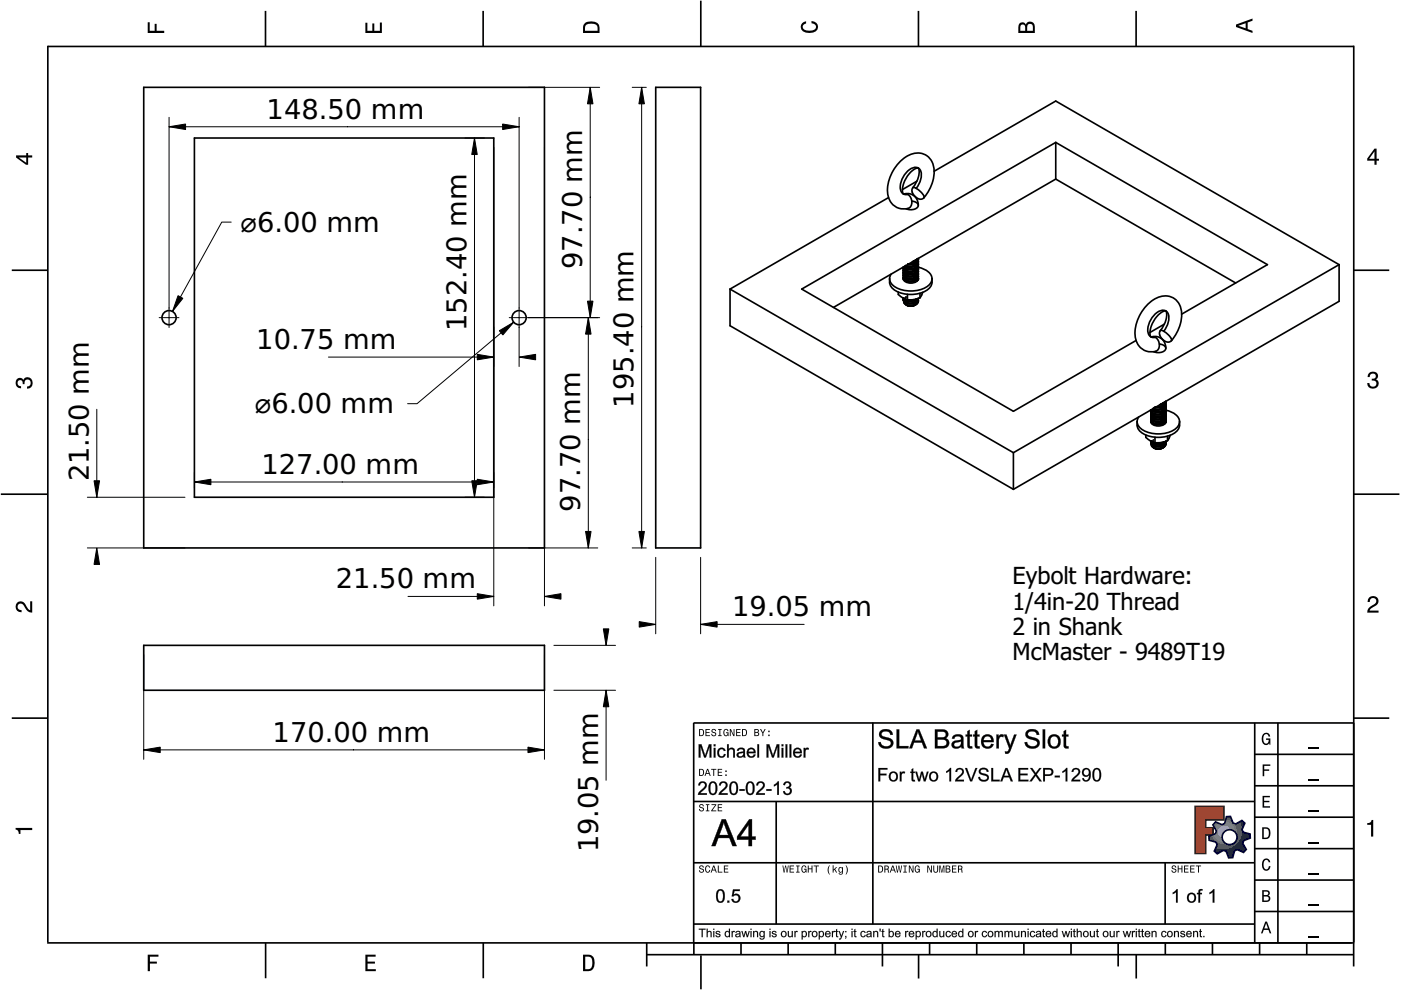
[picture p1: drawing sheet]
<svg xmlns="http://www.w3.org/2000/svg" width="297mm" height="210mm" viewBox="0 0 297 210" stroke-linecap="round" stroke-linejoin="round" font-family="sans-serif">
<defs><g id="words">
<g font-size="5.8">
<text x="56.5" y="25.2">148.50 mm</text>
<text x="51" y="49.1">⌀6.00 mm</text>
<text x="123.4" y="57.1" transform="rotate(-90 123.4 57.1)">97.70 mm</text>
<text x="98.9" y="70.2" transform="rotate(-90 98.9 70.2)">152.40 mm</text>
<text x="54.3" y="74">10.75 mm</text>
<text x="54" y="87.6">⌀6.00 mm</text>
<text x="134.3" y="86.4" transform="rotate(-90 134.3 86.4)">195.40 mm</text>
<text x="55.4" y="100.5">127.00 mm</text>
<text x="18.8" y="102.1" transform="rotate(-90 18.8 102.1)">21.50 mm</text>
<text x="123" y="108.5" transform="rotate(-90 123 108.5)">97.70 mm</text>
<text x="71.2" y="124.8">21.50 mm</text>
<text x="155.2" y="130.7">19.05 mm</text>
<text x="57.8" y="157.3">170.00 mm</text>
<text x="126.8" y="180.7" transform="rotate(-90 126.8 180.7)">19.05 mm</text>
</g>
<g font-size="5">
<text x="214.7" y="123.9">Eybolt Hardware:</text>
<text x="214.7" y="129.3">1/4in-20 Thread</text>
<text x="214.7" y="134.6">2 in Shank</text>
<text x="214.7" y="139.9">McMaster - 9489T19</text>
</g>
</g></defs>
<g fill="none" stroke="#000" stroke-width=".35">
<path d="M10.1 9.7v190.1M10.1 9.9h277M56.3 2.3v7.5M102.4 2.3v7.5M148.6 .1v9.8M194.7 2.3v7.5M240.9 2.3v7.5M287 9.7v195.2M2.5 57.3h7.5M287.1 57.3h7.4M.2 104.8h10M287 104.8h9.7"/>
<path d="M2.5 152.3h7.5M147 153.3h140.1M147.1 153.3v49.1M185.1 153.2v42.8M266 159.9h21M266 153.3v46.7M270.9 153.3v46.7M287.1 152.3h7.4M147 169.9h119M164.6 169.9v26M266 179.9h21M266 173.3h21"/>
<path d="M266 166.6h21M10 199.9h277.1M56.3 199.9v7.5M102.5 199.9v7.5M137.1 199.9v5M147 195.9h119M147 182.9h119M157.1 199.9v2.5M167.1 199.9v2.5M177.1 199.9v2.5M187.1 199.9v5M197.1 199.9v2.5"/>
<path d="M207.1 199.9v2.5M217.1 199.9v2.5M227.1 199.9v2.5M237.1 199.9v5M247 182.9v13M247.1 199.9v2.5M257.1 199.9v2.5M266 193.3h21M266 186.6h21M267.1 199.9v2.5M277.1 199.9v2.5M137.1 202.4h150"/>
<path d="M148.6 202.6v7.2M194.8 202.4v5.1M240.9 202.4v5.1"/>
</g>
<g fill="#000">
<path d="M31.3 4.7h.4v1.8h1.1v-1.4h.4v1.4h1.6v.5h-3.5z" fill-rule="evenodd"/>
<path d="M77.5 4.8h.4v1.7h1v-1.5h.5v1.5h1.1v-1.7h.5v2.2h-3.5z" fill-rule="evenodd"/>
<path d="M124.1 4.9a2.19 2.19 0 0 0-.5 2.1h3.5v-1.2a1.42 1.42 0 0 0-1.7-1.3zM124.3 5.2a2.14 2.14 0 0 1 2.3 .3l.1 1h-2.7l.1-1z" fill-rule="evenodd"/>
<path d="M170.1 4.9l.8-.4v.5a.7 .7 0 0 0-.7 .5 .7 .7 0 0 0 .3 .8 1.69 1.69 0 0 0 2.5-.6 .9 .9 0 0 0-.9-.8v-.5a1.24 1.24 0 0 1 1.3 1.1 1.24 1.24 0 0 1-1 1.4 2.22 2.22 0 0 1-2.5-.7l-.1-.5z" fill-rule="evenodd"/>
<path d="M216.1 5l-.2 .8v1.2h3.5v-1.3a.98 .98 0 0 0-.7-1.1 .98 .98 0 0 0-1.2 .6 .84 .84 0 0 0-1.4-.2zM216.4 5.3a.54 .54 0 0 1 .7-.1 .54 .54 0 0 1 .3 .6v.7h-1.1zM217.9 5.2a.62 .62 0 0 1 .7-.1 .62 .62 0 0 1 .4 .6v.8h-1.2z" fill-rule="evenodd"/>
<path d="M262.1 5.2v.5l3.5 1.3v-.5l-1.1-.3v-1.4l1.1-.4v-.5zM262.6 5.5l1.5-.6v1.1z" fill-rule="evenodd"/>
<path d="M3.4 32.9v.5l2.1 1.5h.5v-1.5h.8v-.5h-.8v-.5h-.4v.5zM4 33.4h1.6v1.1z" fill-rule="evenodd"/>
<path d="M291.4 31.5l-1.5 2.1v.5h1.5v.8h.5v-.8h.5v-.4h-.5v-2.2zM291.4 32.1v1.6h-1.1z" fill-rule="evenodd"/>
<path d="M3.6 80.4a.86 .86 0 0 1 1.4 .1 1.06 1.06 0 0 1 1.2-.5 1.06 1.06 0 0 1 .7 1.2 1.1 1.1 0 0 1-1.2 1.2v-.4a.71 .71 0 0 0 .8-1 .71 .71 0 0 0-1.3-.1v.6h-.4a.61 .61 0 0 0-.3-.8 .61 .61 0 0 0-.8 .2 .61 .61 0 0 0 .2 .8l.6 .2v.4a1.15 1.15 0 0 1-1.2-.6 1.15 1.15 0 0 1 .3-1.3z" fill-rule="evenodd"/>
<path d="M290.3 79.1a1.08 1.08 0 0 1 1.3-.2 1.08 1.08 0 0 1 .5 1.3l-.4 .2a1.06 1.06 0 0 1 .6 1.3 1.06 1.06 0 0 1-1.2 .7 1.1 1.1 0 0 1-1.2-1.2h.4a.71 .71 0 0 0 1 .8 .71 .71 0 0 0 .1-1.3h-.6v-.4a.61 .61 0 0 0 .8-.3 .61 .61 0 0 0-.2-.8 .61 .61 0 0 0-.8 .2l-.2 .5h-.4z" fill-rule="evenodd"/>
<path d="M3.6 127.8a1.22 1.22 0 0 1 2 .7l.4 .6 .4 .3v-1.9h.4v2.4a1.8 1.8 0 0 1-1.7-1.4 .71 .71 0 0 0-.9-.5 .71 .71 0 0 0-.5 .8 .71 .71 0 0 0 .9 .6v.4a1.18 1.18 0 0 1-1.2-.6 1.18 1.18 0 0 1 .2-1.4z" fill-rule="evenodd"/>
<path d="M290.3 126.7a1.18 1.18 0 0 1 1.9 .3 1.18 1.18 0 0 1-1 1.7l-.5 .3-.3 .5h1.9v.4h-2.4a1.8 1.8 0 0 1 1.4-1.7 .71 .71 0 0 0 .5-.9 .71 .71 0 0 0-.9-.5 .71 .71 0 0 0-.5 .8h-.4z" fill-rule="evenodd"/>
<path d="M148.2 154.6v1.5h.5a.77 .77 0 0 0 .6-.8 .77 .77 0 0 0-.6-.7zM148.4 154.8a.58 .58 0 0 1 .7 .5 .58 .58 0 0 1-.7 .6zM149.6 154.6v1.5h.9v-.2h-.7v-.5h.6v-.2h-.6v-.4h.7v-.2zM151 154.7a.53 .53 0 0 0 0 .6 .53 .53 0 0 0 .6 .2 .32 .32 0 0 1-.3 .5 .32 .32 0 0 1-.3-.4h-.2a.5 .5 0 0 0 .7 .5 .5 .5 0 0 0 .1-.8l-.4-.1a.28 .28 0 0 1-.1-.4 .28 .28 0 0 1 .4-.1 .28 .28 0 0 1 .1 .3h.2a.51 .51 0 0 0-.3-.4 .51 .51 0 0 0-.5 .1zM152.3 154.6v.2h.2v1.1h-.2v.2h.7v-.2h-.3v-1.1h.3v-.2zM153.5 154.7a.81 .81 0 0 0 .5 1.4l.3-.2 .2 .2v-.8h-.6v.1h.4l-.2 .5a.6 .6 0 0 1-.5-.6 .6 .6 0 0 1 .4-.6l.2 .3h.2l-.1-.3a.53 .53 0 0 0-.8 0zM154.7 154.6v1.5h.2v-1.3l.6 1.3h.2v-1.5h-.2v1.2l-.5-1.2zM156.1 154.6v1.5h.9v-.2h-.7v-.5h.6v-.2h-.6v-.4h.7v-.2zM157.3 154.6v1.5h.5a.77 .77 0 0 0 .6-.8 .77 .77 0 0 0-.6-.7zM157.5 154.8a.58 .58 0 0 1 .7 .5 .58 .58 0 0 1-.7 .6zM159.9 154.6v1.5h.6a.42 .42 0 0 0 .5-.3 .42 .42 0 0 0-.3-.5l.2-.2-.1-.4zM160.1 154.8h.3a.23 .23 0 0 1 .3 .2 .23 .23 0 0 1-.3 .2h-.3zM160.1 155.4h.4a.26 .26 0 0 1 .3 .2 .26 .26 0 0 1-.3 .3h-.4zM161.1 154.6l.5 .9v.6h.2v-.6l.5-.9h-.2l-.4 .7-.3-.7zM162.9 155.8v.3h.3v-.3zM162.9 154.9v.3h.3v-.3z" fill-rule="evenodd"/>
<path d="M267.8 155.7a.85 .85 0 0 1 .9-.3 .85 .85 0 0 1 .6 .8h-.3l-.1-.3a.49 .49 0 0 0-.4-.3 .49 .49 0 0 0-.5 .3 1.2 1.2 0 0 0 .4 1.8 .66 .66 0 0 0 .6-.8h-.6v-.3h.9v1.3h-.1l-.1-.3-.3 .3a.85 .85 0 0 1-1.2-.7v-1.1z" fill-rule="evenodd"/>
<path d="M3.3 175.5h3.5v.5h-2.5v.8h-.3a.77 .77 0 0 0-.7-.9z" fill-rule="evenodd"/>
<path d="M148.4 170.6a.53 .53 0 0 0 0 .6 .53 .53 0 0 0 .6 .2 .32 .32 0 0 1-.3 .5 .32 .32 0 0 1-.3-.4h-.2a.5 .5 0 0 0 .7 .6 .5 .5 0 0 0 .1-.9l-.4-.1a.28 .28 0 0 1-.1-.4 .28 .28 0 0 1 .4-.1 .28 .28 0 0 1 .1 .4h.2a.51 .51 0 0 0-.3-.5 .51 .51 0 0 0-.5 .1zM149.7 170.5v.2h.2v1.1h-.2v.2h.7v-.2h-.3v-1.1h.3v-.2zM150.8 170.5v.2h.8l-.8 1.3h1.1v-.2h-.9l.9-1.3zM152.2 170.5v1.5h.9v-.2h-.7v-.5h.6v-.2h-.6v-.4h.7v-.2z" fill-rule="evenodd"/>
<path d="M148.2 163v1.5h.5a.77 .77 0 0 0 .6-.7 .77 .77 0 0 0-.6-.8zM148.4 163.2a.57 .57 0 0 1 .7 .6 .57 .57 0 0 1-.7 .5zM149.9 163l-.5 1.5h.2l.1-.4h.6l.2 .4h.2l-.6-1.5zM150 163.2l.3 .7h-.5zM150.8 163v.2h.4v1.3h.2v-1.3h.5v-.2zM152.2 163v1.5h.9v-.2h-.7v-.5h.6v-.2h-.6v-.4h.7v-.2zM153.8 164.2v.3h.3v-.3zM153.8 163.4v.3h.3v-.3z" fill-rule="evenodd"/>
<path d="M253.4 171h6.1v2.8h-3.9v1.7h1.6v1.5h-1.6v4h-2.2z" fill-rule="evenodd"/>
<path d="M257.7 174.3l-.5 .6 .7 1.3-.2 .6-1.4 .5v.9l1.5 .4 .3 .5-.7 1.4 .7 .5 1.3-.7 .6 .2 .5 1.4 .9-.1 .3-1.4 .6-.3 1.4 .6 .5-.6-.7-1.3 .2-.6 1.4-.5-.1-.9-1.4-.4-.3-.5 .6-1.4-.6-.6-1.3 .8-.6-.2-.5-1.4h-.9l-.4 1.5-.5 .2zM259.1 177.5a1.6 1.6 0 0 1 3.2 0 1.6 1.6 0 0 1-3.2 0z" fill-rule="evenodd"/>
<path d="M267.7 168.7h1.5v.3h-1.2v.8h1.1v.3h-1.1v.8h1.3v.3h-1.6z" fill-rule="evenodd"/>
<path d="M267.7 162.1h1.6v.3h-1.3v.7h1.1v.3h-1.1v1.2h-.3z" fill-rule="evenodd"/>
<path d="M267.6 175.4v2.5h.8a1.37 1.37 0 0 0 .7-2.2 1.56 1.56 0 0 0-1.5-.3zM267.9 175.7a.98 .98 0 0 1 1.2 .7 .98 .98 0 0 1-.7 1.2h-.5z" fill-rule="evenodd"/>
<path d="M289.9 174.5a.77 .77 0 0 0 .9-.6h.4v3.5h-.5v-2.5h-.8z" fill-rule="evenodd"/>
<path d="M148.4 183.6a.53 .53 0 0 0 0 .6 .53 .53 0 0 0 .6 .2 .32 .32 0 0 1-.3 .5 .32 .32 0 0 1-.3-.4h-.2a.5 .5 0 0 0 .7 .6 .5 .5 0 0 0 .1-.9l-.4-.1a.28 .28 0 0 1-.1-.4 .28 .28 0 0 1 .4-.1 .28 .28 0 0 1 .1 .4h.2a.51 .51 0 0 0-.3-.5 .51 .51 0 0 0-.5 .1zM149.6 183.7l-.1 .2a.67 .67 0 0 0 .1 .9 .67 .67 0 0 0 .8 .1l.2-.4h-.2l-.2 .3a.6 .6 0 0 1-.5-.5 .6 .6 0 0 1 .4-.6l.3 .3h.2l-.2-.4a.5 .5 0 0 0-.8 .1zM151.2 183.5l-.5 1.5h.2l.1-.4h.6l.2 .4h.2l-.6-1.5zM151.3 183.7l.3 .7h-.5zM152.2 183.5v1.5h1v-.2h-.8v-1.3zM153.5 183.5v1.5h.9v-.2h-.7v-.5h.6v-.2h-.6v-.4h.7v-.2z" fill-rule="evenodd"/>
<path d="M165.9 183.5l.3 1.5h.1l.3-1.3 .2 1.3h.2l.2-1.5h-.1l-.2 1.3-.2-1.3h-.2l-.2 1.3-.2-1.3zM167.4 183.5v1.5h1v-.2h-.8v-.5h.7v-.2h-.7v-.4h.7v-.2zM168.8 183.5v.2h.3v1.1h-.3v.2h.7v-.2h-.2v-1.1h.2v-.2zM170.1 183.7a.82 .82 0 0 0 .5 1.3l.3-.2 .1 .2v-.8h-.5v.2h.3l-.2 .4a.6 .6 0 0 1-.5-.5 .6 .6 0 0 1 .5-.6l.2 .3h.2l-.2-.4a.53 .53 0 0 0-.7 .1zM171.3 183.5v1.5h.2v-.7h.6v.7h.2v-1.5h-.2v.6h-.6v-.6zM172.5 183.5v.2h.5v1.3h.2v-1.3h.4v-.2zM175.8 183.5a1.35 1.35 0 0 0 .2 1.9 1.84 1.84 0 0 1 0-1.9zM176.5 183.5v1.5h.2v-.4l.2-.2 .4 .6h.2l-.4-.7 .4-.5h-.2l-.6 .6v-.9zM177.9 184a.59 .59 0 0 0-.2 .7 .59 .59 0 0 0 .7 .3l.1-.2a.31 .31 0 0 1-.1 .5 .31 .31 0 0 1-.4-.2h-.2a.47 .47 0 0 0 .5 .4 .47 .47 0 0 0 .4-.5v-1.2h-.2v.2l-.3-.2zM178 184.1l.1-.1a.42 .42 0 0 1 .4 .4 .42 .42 0 0 1-.4 .5l-.1-.3zM179.3 183.5a1.85 1.85 0 0 1 0 1.9 1.22 1.22 0 0 0 0-1.9z" fill-rule="evenodd"/>
<path d="M186.2 183.5v1.5h.5a.77 .77 0 0 0 .6-.7 .77 .77 0 0 0-.6-.8zM186.4 183.7a.58 .58 0 0 1 .6 .6 .58 .58 0 0 1-.6 .5zM187.5 183.5v1.5h.2v-.6a.45 .45 0 0 1 .5 .1 .45 .45 0 0 1 .1 .5h.2l-.2-.7a.42 .42 0 0 0 .1-.5 .42 .42 0 0 0-.4-.3zM187.7 183.7h.2a.26 .26 0 0 1 .4 .3 .26 .26 0 0 1-.4 .2h-.2zM189.2 183.5l-.6 1.5h.2l.2-.4h.6l.1 .4h.2l-.5-1.5zM189.3 183.7l.2 .7h-.4zM189.9 183.5l.3 1.5h.2l.2-1.3 .2 1.3h.2l.3-1.5h-.2l-.2 1.3-.2-1.3h-.2l-.2 1.3-.2-1.3zM191.5 183.5v.2h.3v1.1h-.3v.2h.8v-.2h-.3v-1.1h.3v-.2zM192.7 183.5v1.5h.2v-1.2l.5 1.2h.3v-1.5h-.2v1.2l-.6-1.2zM194.1 183.7a.81 .81 0 0 0 .5 1.3l.3-.2 .1 .2v-.8h-.5v.2h.3l-.2 .4a.6 .6 0 0 1-.5-.5 .6 .6 0 0 1 .5-.6l.2 .3h.2l-.2-.4a.53 .53 0 0 0-.7 .1zM196.6 183.5v1.5h.2v-1.2l.6 1.2h.2v-1.5h-.2v1.2l-.6-1.2zM197.9 183.5v.9a.52 .52 0 0 0 .5 .6 .52 .52 0 0 0 .5-.6v-.9h-.2v.9a.33 .33 0 0 1-.3 .5 .33 .33 0 0 1-.3-.5v-.9zM199.2 183.5v1.5h.1v-1.4l.3 1.4h.2l.3-1.4v1.4h.1v-1.5h-.2l-.3 1.3-.3-1.3zM200.5 183.5v1.5h.6a.42 .42 0 0 0 .4-.3 .42 .42 0 0 0-.2-.5l.2-.2-.1-.4zM200.7 183.7h.3a.23 .23 0 0 1 .3 .2 .23 .23 0 0 1-.3 .2h-.3zM200.7 184.3h.3a.26 .26 0 0 1 .3 .3 .26 .26 0 0 1-.3 .2h-.3zM201.8 183.5v1.5h1v-.2h-.8v-.5h.7v-.2h-.7v-.4h.8v-.2zM203.1 183.5v1.5h.2v-.6a.45 .45 0 0 1 .5 .1 .45 .45 0 0 1 .1 .5h.2l-.2-.7a.42 .42 0 0 0 .1-.5 .42 .42 0 0 0-.4-.3zM203.3 183.7h.3a.26 .26 0 0 1 .3 .3 .26 .26 0 0 1-.4 .2h-.2z" fill-rule="evenodd"/>
<path d="M248.5 183.6a.53 .53 0 0 0 0 .6 .53 .53 0 0 0 .6 .2 .32 .32 0 0 1-.2 .5 .32 .32 0 0 1-.3-.4h-.2a.5 .5 0 0 0 .6 .6 .5 .5 0 0 0 .2-.9l-.4-.1a.28 .28 0 0 1-.1-.4 .28 .28 0 0 1 .3-.1 .28 .28 0 0 1 .2 .4h.2a.51 .51 0 0 0-.3-.5 .51 .51 0 0 0-.6 .1zM249.7 183.5v1.5h.2v-.7h.6v.7h.2v-1.5h-.2v.6h-.6v-.6zM251 183.5v1.5h1v-.2h-.8v-.5h.7v-.2h-.7v-.4h.8v-.2zM252.3 183.5v1.5h1v-.2h-.8v-.5h.7v-.2h-.7v-.4h.8v-.2zM253.5 183.5v.2h.5v1.3h.2v-1.3h.5v-.2z" fill-rule="evenodd"/>
<path d="M268.3 195.4l-1 2.5h.4l.2-.7h1l.3 .7h.3l-.9-2.5zM268.4 195.8l.4 1.1h-.7z" fill-rule="evenodd"/>
<path d="M267.6 188.7v2.5h1a.7 .7 0 0 0 .7-.5 .7 .7 0 0 0-.4-.8 .61 .61 0 0 0 .3-.8 .61 .61 0 0 0-.7-.4zM267.9 189h.6a.38 .38 0 0 1 .4 .4 .38 .38 0 0 1-.5 .4h-.5zM267.9 190.1h.6a.44 .44 0 0 1 .5 .4 .44 .44 0 0 1-.5 .4h-.6z" fill-rule="evenodd"/>
<path d="M267.8 182.3a.85 .85 0 0 1 .9-.3 .85 .85 0 0 1 .6 .8h-.3l-.1-.2a.47 .47 0 0 0-.4-.3 .47 .47 0 0 0-.4 .3 1.21 1.21 0 0 0 .4 1.7 .64 .64 0 0 0 .5-.7h.4a.89 .89 0 0 1-.8 1 .89 .89 0 0 1-1-.7v-1.1z" fill-rule="evenodd"/>
<path d="M31.3 202.4h2.3v.4h-1.8v1.1h1.5v.4h-1.5v1.6h-.5z" fill-rule="evenodd"/>
<path d="M77.5 202.4h2.1v.4h-1.7v1.1h1.6v.4h-1.6v1.2h1.8v.4h-2.2z" fill-rule="evenodd"/>
<path d="M123.6 202.4v3.5h1.2a1.42 1.42 0 0 0 1.3-1.7 1.38 1.38 0 0 0-1.3-1.8zM124.1 202.8l1 .1a1.89 1.89 0 0 1 0 2.5l-1 .1z" fill-rule="evenodd"/>
</g>
<path d="M277.3 158.6h2.2M277.3 178.6h2.2M277.3 172h2.2M277.3 165.3h2.2M277.3 198.6h2.2M277.3 192h2.2M277.3 185.3h2.2" fill="none" stroke="#000" stroke-width=".25"/>
<g fill="#000">
<path d="M186.7 154.9a1.59 1.59 0 0 1 2.6 .9l-.5 .1a.99 .99 0 0 0-.9-.8 .99 .99 0 0 0-1 .6l.3 .4a2.99 2.99 0 0 1 2.2 1 1.35 1.35 0 0 1-1.8 1.6 1.33 1.33 0 0 1-1.4-1.4h.5a1.14 1.14 0 0 0 1 .9 1.14 1.14 0 0 0 1.2-.6 1.49 1.49 0 0 0-1.5-.8l-.5-.2a.96 .96 0 0 1-.2-1.7zM186.7 155a1.01 1.01 0 0 0-.2 1.1 1.01 1.01 0 0 0 .9 .6l1 .3a.65 .65 0 0 1 .5 .8 .65 .65 0 0 1-.8 .5 1.07 1.07 0 0 1-1.4-1l-.5 .1a1.66 1.66 0 0 0 1.5 1.3 1.66 1.66 0 0 0 1.7-1l-.1-.6-.4-.4-1.9-.7a.66 .66 0 0 1 0-.8 .66 .66 0 0 1 .8-.2l.7 .2 .3 .6h.5a1.54 1.54 0 0 0-2.6-.8zM190.1 154.6h.6l-.1 3.6h2v.5h-2.5zM190.1 154.7v4h2.5v-.5h-2v-3.5zM194.3 154.6h.6l1.7 4.1h-.7l-.4-1.3h-1.7l-.4 1.3h-.6zM194.3 154.7l-1.5 4h.6l.4-1.3h1.7l.4 1.3h.6l-1.6-4zM194.6 155.1l-.7 1.9h1.4zM194.6 155.1l.7 1.9h-1.4zM198.2 154.6h1.5a1.03 1.03 0 0 1 1.3 .6 1.03 1.03 0 0 1-.5 1.3 1.08 1.08 0 0 1 .8 1.1 1.08 1.08 0 0 1-.9 1l-2.2 .1zM198.2 154.7v4l1.6-.1a1.1 1.1 0 0 0 1.3-.7 1.1 1.1 0 0 0-.7-1.4 .99 .99 0 0 0 .6-1.2 .99 .99 0 0 0-1.3-.6zM198.8 155.1v1.2h.8a.64 .64 0 0 0 .9-.6 .64 .64 0 0 0-.9-.5zM198.7 155.1h.9a.67 .67 0 0 1 .9 .3 .67 .67 0 0 1-.4 .9l-1.4 .1zM198.8 156.8v1.4h1a.71 .71 0 0 0 .9-.8 .71 .71 0 0 0-1-.6zM198.7 156.8h1a.73 .73 0 0 1 1 .4 .73 .73 0 0 1-.6 1h-1.4zM202.1 156a1.32 1.32 0 0 1 2.2 .4v1.7l.2 .6h-.6l-.1-.4a1.27 1.27 0 0 1-2.1-.2 1.21 1.21 0 0 1 1.5-1.2l.6-.1a.74 .74 0 0 0-.7-.7 .74 .74 0 0 0-.8 .6l-.5-.1zM202.2 156l-.4 .6 .5 .1a.77 .77 0 0 1 .5-.6 .77 .77 0 0 1 .8 .2l.2 .5-1.3 .3a.86 .86 0 0 0-.7 1.2 .86 .86 0 0 0 1.3 .4l.7-.5 .1 .5h.5l-.2-.6v-1.8a1.36 1.36 0 0 0-2-.3zM202.4 157.6a.51 .51 0 0 0 .1 .7 .51 .51 0 0 0 .7 0l.5-.4 .1-.7zM202.4 157.5l1.4-.3a.9 .9 0 0 1-.4 1 .9 .9 0 0 1-1.1-.1zM205.1 155l.5-.3v1.1l.5-.1v.5l-.5-.1v1.7a.31 .31 0 0 0 .1 .4 .31 .31 0 0 0 .4 0l.1 .5a.77 .77 0 0 1-.8-.1 .77 .77 0 0 1-.3-.8v-1.7l-.4 .1v-.5l.4 .1zM205.1 155v.8h-.4v.3h.4v1.7a.69 .69 0 0 0 .3 .8 .69 .69 0 0 0 .8 0l-.1-.4a.36 .36 0 0 1-.4 0 .36 .36 0 0 1-.1-.4v-1.7h.5v-.3h-.5v-1.1zM206.7 155l.5-.3v1.1l.5-.1v.5l-.5-.1v1.7a.31 .31 0 0 0 .1 .4 .31 .31 0 0 0 .4 0l.1 .5a.77 .77 0 0 1-.9-.1 .77 .77 0 0 1-.2-.8v-1.7l-.4 .1v-.5l.4 .1zM206.7 155v.8h-.4v.3h.4v1.7a.69 .69 0 0 0 .2 .8 .69 .69 0 0 0 .8 0v-.4a.36 .36 0 0 1-.4 0 .36 .36 0 0 1-.2-.4v-1.7h.6v-.3h-.6l.1-1.1zM208.4 156.1a1.37 1.37 0 0 1 1.6-.3 1.37 1.37 0 0 1 .7 1.6l-2.2-.1a.83 .83 0 0 0 .7 1 .83 .83 0 0 0 1-.6l.5 .1a1.45 1.45 0 0 1-2 .8 1.45 1.45 0 0 1-.6-2zM208.4 156.1a1.48 1.48 0 0 0-.2 2 1.48 1.48 0 0 0 2 .4l.5-.7-.5-.1a.85 .85 0 0 1-1.1 .6 .85 .85 0 0 1-.6-1h2.2a1.86 1.86 0 0 0-.6-1.4l-1-.2zM208.8 156.3l-.3 .6h1.6a.77 .77 0 0 0-.4-.7 .77 .77 0 0 0-.9 .1zM208.8 156.3l.3-.2h.5l.4 .3 .2 .6h-1.7zM211.2 155.7h.5v.5a.68 .68 0 0 1 1.2-.3l-.2 .5a.54 .54 0 0 0-.9 .2v2.1h-.6zM211.3 155.8v2.9h.5l-.1-1.6a.65 .65 0 0 1 .2-.7 .65 .65 0 0 1 .8-.1l.1-.4a.74 .74 0 0 0-1.1 .3v-.4zM212.8 155.7h.6l.8 2.4 .8-2.4h.6l-1.5 3.7a.73 .73 0 0 1-1 .4l-.1-.5h.6l.4-.6zM212.9 155.8l1 3a.59 .59 0 0 1-.8 .5v.4a1.02 1.02 0 0 0 1.3-1l1.1-2.9h-.5l-.8 2.3-.8-2.3zM217.7 154.9a1.59 1.59 0 0 1 2.6 .9l-.5 .1a.99 .99 0 0 0-.9-.8 .99 .99 0 0 0-1 .6l.3 .4a2.99 2.99 0 0 1 2.2 1 1.35 1.35 0 0 1-1.8 1.6 1.33 1.33 0 0 1-1.3-1.4h.5a1.14 1.14 0 0 0 .9 .9 1.14 1.14 0 0 0 1.2-.6 1.49 1.49 0 0 0-1.5-.8l-.4-.2a.96 .96 0 0 1-.3-1.7zM217.7 155a1.01 1.01 0 0 0-.2 1.1 1.01 1.01 0 0 0 .9 .6l1.1 .3a.65 .65 0 0 1 .4 .8 .65 .65 0 0 1-.8 .5 1.07 1.07 0 0 1-1.3-1l-.5 .1a1.66 1.66 0 0 0 1.4 1.3 1.66 1.66 0 0 0 1.7-1l-.1-.6-.3-.4-1.9-.7a.66 .66 0 0 1 0-.8 .66 .66 0 0 1 .7-.2l.8 .2 .2 .6h.5a1.54 1.54 0 0 0-2.6-.8zM221.1 154.6h.5v4.1h-.5zM221.1 154.7v4h.5v-4zM222.6 156a1.5 1.5 0 0 1 2.3 1 1.5 1.5 0 0 1-1.9 1.7 1.71 1.71 0 0 1-.4-2.7zM222.6 156a1.52 1.52 0 0 0-.3 1.9 1.52 1.52 0 0 0 1.7 .7 1.48 1.48 0 0 0 .7-2.1 1.48 1.48 0 0 0-2.1-.5zM222.9 156.4a1.08 1.08 0 0 0-.2 1.2 1.08 1.08 0 0 0 1 .7 1.1 1.1 0 0 0 .7-1.3 1.1 1.1 0 0 0-1.1-.8zM222.9 156.4a.96 .96 0 0 1 1.2-.1 .96 .96 0 0 1 .3 1.2 .89 .89 0 0 1-1.1 .8 .89 .89 0 0 1-.7-1.1zM225.5 155l.5-.3v1.1l.5-.1v.5l-.5-.1v1.7a.31 .31 0 0 0 .2 .4 .31 .31 0 0 0 .3 0l.1 .5a.77 .77 0 0 1-.8-.1 .77 .77 0 0 1-.3-.8v-1.7l-.4 .1v-.5l.4 .1zM225.5 155l.1 .8h-.4v.3h.4v1.7a.69 .69 0 0 0 .2 .8 .69 .69 0 0 0 .8 0l-.1-.4a.36 .36 0 0 1-.4 0 .36 .36 0 0 1-.1-.4v-1.7h.5v-.3h-.5v-1.1z"/>
<path d="M186.7 155a1.57 1.57 0 0 1 2.6 .8h-.5a1 1 0 0 0-.9-.7 1 1 0 0 0-1 .6l.3 .4a2.99 2.99 0 0 1 2.1 1 1.32 1.32 0 0 1-1.7 1.6 1.36 1.36 0 0 1-1.4-1.3l.5-.1a1.15 1.15 0 0 0 1 .9 1.15 1.15 0 0 0 1.2-.6 1.5 1.5 0 0 0-1.5-.9 1.03 1.03 0 0 1-.9-.6 1.03 1.03 0 0 1 .2-1.1zM190.1 154.7h.5v3.5h2v.5h-2.5zM194.3 154.7h.6l1.6 4h-.6l-.4-1.3h-1.7l-.4 1.3h-.6zM194.6 155.1l-.7 1.9h1.4zM198.2 154.7h1.5a1.02 1.02 0 0 1 1.3 .5 1.02 1.02 0 0 1-.5 1.3 1.13 1.13 0 0 1 .7 1.5 1.13 1.13 0 0 1-1.4 .7h-1.6zM198.8 155.1v1.2h.8a.67 .67 0 0 0 .9-.6 .67 .67 0 0 0-.9-.6zM198.8 156.8v1.4h1a.73 .73 0 0 0 .9-.8 .73 .73 0 0 0-1-.6zM202.2 156a1.4 1.4 0 0 1 2 .3l.2 2.4h-.5l-.1-.4a1.19 1.19 0 0 1-2.1-.4 1.19 1.19 0 0 1 1.5-1h.3a.41 .41 0 0 0 .2-.5 .41 .41 0 0 0-.4-.3l-.7 .1-.3 .5-.5-.1zM202.4 157.6a.54 .54 0 0 0 .1 .7 .54 .54 0 0 0 .7 0 .89 .89 0 0 0 .6-1.1zM205.1 155l.5-.3v1.1h.5v.3h-.5v1.7a.33 .33 0 0 0 .1 .4 .33 .33 0 0 0 .4 0l.1 .5a.72 .72 0 0 1-.9-.1 .72 .72 0 0 1-.2-.8v-1.7h-.4v-.3h.4zM206.7 155l.5-.3v1.1h.5v.3h-.5v1.7a.33 .33 0 0 0 .1 .4 .33 .33 0 0 0 .4 0v.5a.72 .72 0 0 1-.8-.1 .72 .72 0 0 1-.2-.8v-1.7h-.4v-.3h.4zM208.4 156.1a1.35 1.35 0 0 1 1.6-.3 1.35 1.35 0 0 1 .7 1.5h-2.2a.84 .84 0 0 0 .7 1 .84 .84 0 0 0 1-.6l.5 .1a1.42 1.42 0 0 1-2 .8 1.42 1.42 0 0 1-.6-2zM208.8 156.3l-.3 .6h1.7a.8 .8 0 0 0-.5-.7 .8 .8 0 0 0-.9 .1zM211.3 155.8h.4v.4a.7 .7 0 0 1 1.1-.3l-.1 .4a.64 .64 0 0 0-.8 .1 .64 .64 0 0 0-.1 .7v1.6h-.5zM212.9 155.8h.5l.8 2.3 .8-2.3h.5l-1.1 2.9a1.05 1.05 0 0 1-1.3 1.1v-.5a.65 .65 0 0 0 .9-.6zM217.7 155a1.57 1.57 0 0 1 2.6 .8h-.5a1 1 0 0 0-.9-.7 1 1 0 0 0-1 .6l.3 .4a2.99 2.99 0 0 1 2.2 1 1.32 1.32 0 0 1-1.8 1.6 1.36 1.36 0 0 1-1.3-1.3l.5-.1a1.15 1.15 0 0 0 1 .9 1.15 1.15 0 0 0 1.1-.6 1.5 1.5 0 0 0-1.5-.9 1.03 1.03 0 0 1-.9-.6 1.03 1.03 0 0 1 .2-1.1zM221.1 154.7h.5v4h-.5zM222.6 156a1.47 1.47 0 0 1 2.3 1 1.47 1.47 0 0 1-1.9 1.6 1.68 1.68 0 0 1-.4-2.6zM222.9 156.4a1.11 1.11 0 0 0-.2 1.2 1.11 1.11 0 0 0 1 .7 1.13 1.13 0 0 0 .7-1.3 1.13 1.13 0 0 0-1.1-.9zM225.5 155l.5-.3v1.1h.5v.3h-.5v1.7a.33 .33 0 0 0 .1 .4 .33 .33 0 0 0 .4 0l.1 .5a.72 .72 0 0 1-.8-.1 .72 .72 0 0 1-.3-.8v-1.7h-.3v-.3h.3z"/>
<path d="M148.1 157.8h.6l.8 2.4 .8-2.4h.5v2.8h-.4l.1-2.3-.8 2.3h-.4l-.8-2.4v2.4h-.4zM148.2 157.8v2.8h.3v-2.4l.8 2.4h.3l.9-2.3v2.3h.3v-2.8h-.5l-.8 2.5-.8-2.5zM151.3 157.8h.4v.4h-.4zM151.3 157.8v.4h.4v-.4zM151.3 158.6h.4v2h-.4zM151.3 158.6v2h.4v-2zM152.4 158.7a.84 .84 0 0 1 .8-.2 .84 .84 0 0 1 .6 .7l-.3 .1a.54 .54 0 0 0-.7-.4 .54 .54 0 0 0-.3 .7 .53 .53 0 0 0 .3 .7 .53 .53 0 0 0 .7-.5l.3 .1a.93 .93 0 0 1-1.1 .8 .93 .93 0 0 1-.6-1.3zM152.4 158.8a.99 .99 0 0 0-.2 1.4 .99 .99 0 0 0 1.5 .1l.1-.4h-.3a.57 .57 0 0 1-.7 .5 .57 .57 0 0 1-.4-.8 .58 .58 0 0 1 .4-.8 .58 .58 0 0 1 .7 .4h.3a.85 .85 0 0 0-1.4-.4zM154.1 157.8h.4v1a.73 .73 0 0 1 .9-.3 .73 .73 0 0 1 .4 .8v1.3h-.4v-1.3a.47 .47 0 0 0-.5-.4 .47 .47 0 0 0-.4 .6v1.1h-.4zM154.2 157.8v2.8h.3v-1.1a.52 .52 0 0 1 .4-.7 .52 .52 0 0 1 .6 .5v1.3h.3v-1.3a.7 .7 0 0 0-.5-.7 .7 .7 0 0 0-.8 .3v-1.1zM156.4 158.8a.87 .87 0 0 1 1-.3 .87 .87 0 0 1 .6 .8l.1 1.3h-.4l-.1-.2a.74 .74 0 0 1-1 .2 .74 .74 0 0 1-.3-.9l1.3-.4a.5 .5 0 0 0-.5-.4 .5 .5 0 0 0-.5 .3h-.4zM156.4 158.8l-.2 .4h.4a.54 .54 0 0 1 .9-.3l.1 .4-.9 .2a.63 .63 0 0 0-.5 .7 .87 .87 0 0 0 1.4 .1l.1 .3h.3l-.1-1.6a.96 .96 0 0 0-1.5-.2zM156.7 159.9h-.1a.45 .45 0 0 0 .4 .5 .45 .45 0 0 0 .5-.4l.1-.4zM156.6 159.8l1-.3a.61 .61 0 0 1-.3 .8 .61 .61 0 0 1-.8-.2zM158.6 158.8a.96 .96 0 0 1 1.1-.2 .96 .96 0 0 1 .5 1.1h-1.5a.57 .57 0 0 0 .5 .6 .57 .57 0 0 0 .6-.4l.4 .1a.85 .85 0 0 1-1.2 .6 1.15 1.15 0 0 1-.4-1.8zM158.6 158.8a1.01 1.01 0 0 0-.1 1.5 1.01 1.01 0 0 0 1.5 0l.2-.3h-.4a.59 .59 0 0 1-.7 .4 .59 .59 0 0 1-.4-.7h1.5a.92 .92 0 0 0-.5-1 .92 .92 0 0 0-1.1 .1zM158.9 159l-.2 .4h1.1l-.4-.5zM158.9 159l.4-.2 .3 .1 .3 .5h-1.2zM160.6 157.8h.4v2.8h-.4zM160.6 157.8v2.8h.3v-2.8zM162.5 157.8h.6l.8 2.4 .8-2.4h.5v2.8h-.4l.1-2.3-.8 2.3h-.4l-.8-2.4v2.4h-.4zM162.5 157.8v2.8h.4v-2.4l.8 2.4h.3l.9-2.3-.1 2.3h.4v-2.8h-.5l-.8 2.5-.8-2.5zM165.7 157.8h.4v.4h-.4zM165.7 157.8v.4h.4v-.4zM165.7 158.6h.4v2h-.4zM165.7 158.6v2h.4v-2zM166.5 157.8h.4v2.8h-.4zM166.6 157.8v2.8h.3v-2.8zM167.4 157.8h.4v2.8h-.4zM167.4 157.8v2.8h.4v-2.8zM168.4 158.8a.96 .96 0 0 1 1.2-.2 .96 .96 0 0 1 .4 1.1h-1.5a.57 .57 0 0 0 .5 .6 .57 .57 0 0 0 .7-.4l.3 .1a.85 .85 0 0 1-1.2 .6 1.15 1.15 0 0 1-.4-1.8zM168.4 158.8a1.01 1.01 0 0 0 0 1.5 1.01 1.01 0 0 0 1.4 0l.2-.3h-.4a.59 .59 0 0 1-.7 .4 .59 .59 0 0 1-.4-.7h1.5a.92 .92 0 0 0-.5-1 .92 .92 0 0 0-1.1 .1zM168.7 159l-.2 .4h1.2l-.4-.5zM168.7 159l.4-.2 .3 .1 .3 .5h-1.2zM170.4 158.6h.3v.3a.47 .47 0 0 1 .3-.4 .47 .47 0 0 1 .5 .2l-.1 .3-.4-.1-.2 .2v1.5h-.4zM170.4 158.6v2h.3v-1.1a.46 .46 0 0 1 .1-.5 .46 .46 0 0 1 .6 0l.1-.4h-.5l-.3 .3v-.3z"/>
<path d="M148.2 157.8h.5l.8 2.4 .8-2.4h.5v2.8h-.3v-2.3l-.9 2.3h-.3l-.8-2.4v2.4h-.3zM151.3 157.8h.4v.4h-.4zM151.3 158.6h.4v2h-.4zM152.4 158.8a.86 .86 0 0 1 1.4 .4h-.3a.55 .55 0 0 0-.7-.3 .55 .55 0 0 0-.4 .7 .56 .56 0 0 0 .4 .7 .56 .56 0 0 0 .7-.4h.3a.94 .94 0 0 1-1.2 .7 .94 .94 0 0 1-.5-1.4zM154.2 157.8h.3v1a.72 .72 0 0 1 .9-.2 .72 .72 0 0 1 .4 .7v1.3h-.3v-1.3a.49 .49 0 0 0-.6-.4 .49 .49 0 0 0-.4 .6v1.1h-.3zM156.4 158.8a.87 .87 0 0 1 .9-.3 .87 .87 0 0 1 .6 .8l.1 1.3h-.3l-.1-.2a.74 .74 0 0 1-.9 .3 .74 .74 0 0 1-.4-.9l.4-.3 .9-.2a.51 .51 0 0 0-.5-.5 .51 .51 0 0 0-.5 .4h-.4zM156.7 159.8a.36 .36 0 0 0 0 .5 .36 .36 0 0 0 .4 .1l.4-.3 .1-.5zM158.6 158.8a.94 .94 0 0 1 1.1-.2 .94 .94 0 0 1 .5 1.1h-1.5a.59 .59 0 0 0 .4 .6 .59 .59 0 0 0 .7-.3h.4a1 1 0 0 1-1.4 .5 1 1 0 0 1-.3-1.5zM158.9 159l-.2 .4h1.1a.56 .56 0 0 0-.3-.5 .56 .56 0 0 0-.6 .1zM160.6 157.8h.3v2.8h-.3zM162.5 157.8h.6l.8 2.4 .8-2.4h.5v2.8h-.4v-2.3l-.8 2.3h-.3l-.8-2.4v2.4h-.4zM165.7 157.8h.4v.4h-.4zM165.7 158.6h.4v2h-.4zM166.6 157.8h.3v2.8h-.3zM167.4 157.8h.4v2.8h-.4zM168.4 158.8a.94 .94 0 0 1 1.1-.2 .94 .94 0 0 1 .5 1.1h-1.5a.59 .59 0 0 0 .4 .6 .59 .59 0 0 0 .7-.3h.4a1 1 0 0 1-1.4 .5 1 1 0 0 1-.3-1.5zM168.7 159l-.2 .4h1.2a.56 .56 0 0 0-.4-.5 .56 .56 0 0 0-.6 .1zM170.4 158.6h.3v.3l.2-.3h.4h.2l-.1 .4a.45 .45 0 0 0-.6 0 .45 .45 0 0 0-.1 .5v1.1h-.3z"/>
<path d="M148.3 165.9a.93 .93 0 0 1 1.5 .2 .93 .93 0 0 1-.6 1.3l-.7 .8h1.4v.3h-1.9a3.2 3.2 0 0 1 1.3-1.6 .54 .54 0 0 0-.2-.9 .54 .54 0 0 0-.7 .5h-.3zM150.6 165.8a.95 .95 0 0 1 1.1 .1 .95 .95 0 0 1 .4 1 1.19 1.19 0 0 1-1.2 1.6 1.93 1.93 0 0 1-.4-2.5zM150.9 166.1a1.92 1.92 0 0 0 .1 2.2h.3a1.75 1.75 0 0 0 0-2.3zM152.7 165.9a.93 .93 0 0 1 1.5 .2 .93 .93 0 0 1-.6 1.3l-.7 .8h1.4v.3h-1.9a3.2 3.2 0 0 1 1.3-1.6 .54 .54 0 0 0-.2-.9 .54 .54 0 0 0-.7 .5h-.3zM155 165.8a.95 .95 0 0 1 1.1 .1 .95 .95 0 0 1 .4 1 1.19 1.19 0 0 1-1.2 1.6 1.93 1.93 0 0 1-.4-2.5zM155.3 166.1a1.92 1.92 0 0 0 .1 2.2h.3a1.75 1.75 0 0 0 0-2.3zM156.8 167.3h1.1v.4h-1.1zM158.5 165.8a.95 .95 0 0 1 1.1 .1 .95 .95 0 0 1 .4 1 1.19 1.19 0 0 1-1.2 1.6 1.93 1.93 0 0 1-.4-2.5zM158.8 166.1a1.92 1.92 0 0 0 .1 2.2h.3a1.75 1.75 0 0 0 0-2.3zM160.6 165.9a.93 .93 0 0 1 1.5 .2 .93 .93 0 0 1-.6 1.3l-.7 .8h1.4v.3h-1.9l.2-.5 .3-.4a1.2 1.2 0 0 0 .8-1.5 .55 .55 0 0 0-.6-.1 .55 .55 0 0 0-.3 .5h-.3zM162.5 167.3h1.1v.4h-1.1zM164.1 166.4l.8-.7h.2v2.8h-.3v-2.2l-.7 .4zM166.4 165.9a.75 .75 0 0 1 1.1 0 .75 .75 0 0 1-.1 1.1 .89 .89 0 0 1 0 1.5 .89 .89 0 0 1-1.4-.7l.4-.1a.57 .57 0 0 0 .6 .6 .57 .57 0 0 0 .5-.8 .57 .57 0 0 0-.8-.3l.1-.3a.49 .49 0 0 0 .6-.4 .49 .49 0 0 0-.5-.6 .49 .49 0 0 0-.5 .6l-.3-.1z"/>
<path d="M148.3 165.9a.95 .95 0 0 1 1.5 .2 .95 .95 0 0 1-.5 1.4l-.8 .7h1.4v.3h-1.9l.1-.5 .6-.5a.95 .95 0 0 0 .6-1.4 .53 .53 0 0 0-.6-.1 .53 .53 0 0 0-.3 .6l-.4-.1zM148.3 165.9l-.2 .6h.3a.58 .58 0 0 1 .9-.5 .58 .58 0 0 1-.1 1.1l-.9 .8-.3 .6h1.9v-.3h-1.5l.6-.6a1.07 1.07 0 0 0 .4-1.8l-.7-.1zM150.6 165.8a1.04 1.04 0 0 1 1.2 .1 1.04 1.04 0 0 1 .3 1.2 1.06 1.06 0 0 1-.3 1.2 1.06 1.06 0 0 1-1.1 .2 2.18 2.18 0 0 1-.1-2.7zM150.7 165.9a2.3 2.3 0 0 0-.2 2.4 .91 .91 0 0 0 1.1 .1 .91 .91 0 0 0 .4-1 1.2 1.2 0 0 0-1-1.7zM150.8 166.2a2.16 2.16 0 0 0 .2 2h.3a1.74 1.74 0 0 0 0-2.2zM150.9 166h.4a1.76 1.76 0 0 1 0 2.3h-.3a1.9 1.9 0 0 1-.1-2.3zM152.7 165.9a.95 .95 0 0 1 1.5 .2 .95 .95 0 0 1-.5 1.4l-.8 .7h1.4v.3h-1.9l.1-.5 .6-.5a.95 .95 0 0 0 .6-1.4 .53 .53 0 0 0-.6-.1 .53 .53 0 0 0-.3 .6l-.4-.1zM152.7 165.9l-.2 .6h.3a.58 .58 0 0 1 .9-.5 .58 .58 0 0 1-.1 1.1l-.9 .8-.3 .6h1.9v-.3h-1.5l.6-.6a1.07 1.07 0 0 0 .4-1.8l-.7-.1zM155 165.8a1.04 1.04 0 0 1 1.2 .1 1.04 1.04 0 0 1 .3 1.2 1.06 1.06 0 0 1-.3 1.2 1.06 1.06 0 0 1-1.1 .2 2.18 2.18 0 0 1-.1-2.7zM155.1 165.9a2.3 2.3 0 0 0-.2 2.4 .91 .91 0 0 0 1.1 .1 .91 .91 0 0 0 .4-1 1.2 1.2 0 0 0-1-1.7zM155.2 166.2a2.16 2.16 0 0 0 .2 2h.3a1.74 1.74 0 0 0 0-2.2zM155.3 166h.4a1.76 1.76 0 0 1 0 2.3h-.3a1.9 1.9 0 0 1-.1-2.3zM156.8 167.3h1.1v.4h-1.1zM156.8 167.3v.4h1.1v-.4zM158.5 165.8a1.04 1.04 0 0 1 1.2 .1 1.04 1.04 0 0 1 .3 1.2 1.06 1.06 0 0 1-.3 1.2 1.06 1.06 0 0 1-1.1 .2 2.18 2.18 0 0 1-.1-2.7zM158.6 165.9a2.3 2.3 0 0 0-.2 2.4 .91 .91 0 0 0 1.1 .1 .91 .91 0 0 0 .4-1 1.2 1.2 0 0 0-1-1.7zM158.7 166.2a2.16 2.16 0 0 0 .2 2h.3a1.74 1.74 0 0 0 0-2.2zM158.8 166h.4a1.76 1.76 0 0 1 0 2.3h-.3a1.93 1.93 0 0 1-.1-2.3zM160.6 165.9a.95 .95 0 0 1 1.5 .2 .95 .95 0 0 1-.5 1.4l-.8 .7h1.4v.3h-1.9l.1-.5 .6-.5a.95 .95 0 0 0 .6-1.4 .53 .53 0 0 0-.6-.1 .53 .53 0 0 0-.3 .6l-.4-.1zM160.6 165.9l-.2 .6h.3a.58 .58 0 0 1 .9-.5 .58 .58 0 0 1-.1 1.1l-.9 .8-.3 .6h1.9v-.3h-1.5l.6-.6a1.07 1.07 0 0 0 .4-1.8l-.7-.1zM162.5 167.3h1.1v.4h-1.1zM162.5 167.3v.4h1.1v-.4zM164.1 166.4l.5-.4a.4 .4 0 0 1 .6-.3v2.8h-.4v-2.2l-.7 .5zM164.1 166.4v.3l.7-.5v2.3h.3v-2.8h-.2l-.3 .4zM166.3 165.9a.78 .78 0 0 1 1.2-.1 .78 .78 0 0 1-.1 1.2 .75 .75 0 0 1 .5 .6 .75 .75 0 0 1-.3 .7 .93 .93 0 0 1-1 .3 .93 .93 0 0 1-.6-.9h.4a.55 .55 0 0 0 .6 .5 .55 .55 0 0 0 .5-.7 .55 .55 0 0 0-.8-.3v-.4a.47 .47 0 0 0 .7-.3 .47 .47 0 0 0-.5-.6 .47 .47 0 0 0-.5 .6l-.4-.1zM166.4 165.9l-.3 .5 .3 .1a.5 .5 0 0 1 .5-.6 .5 .5 0 0 1 .5 .6 .5 .5 0 0 1-.6 .4l-.1 .3a.58 .58 0 0 1 .8 .3 .58 .58 0 0 1-.4 .8 .58 .58 0 0 1-.7-.6l-.4 .1a.89 .89 0 0 0 1.2 .7 .89 .89 0 0 0 .4-1.4l-.3-.1a.73 .73 0 0 0 .2-1.1 .73 .73 0 0 0-1.1 0z"/>
<path d="M153 173.7h.9l2.3 5.7h-.9l-.6-1.7h-2.4l-.6 1.7h-.9zM153 173.7l-2.1 5.7h.8l.6-1.8h2.4l.6 1.8h.9l-2.3-5.7zM153.4 174.3l-.1 .8-.8 2h1.9zM153.4 174.3l1.1 2.8h-2.1zM158.8 173.7h.7l-.1 3.7 .8-.1v.8l-.8-.1 .1 1.4h-.8v-1.4l-2.5 .1v-.7zM158.9 173.7l-2.6 3.7v.6h2.5l-.1 1.4h.7v-1.4h.8v-.6h-.8v-3.7zM158.7 174.8l-1.7 2.6h1.7zM158.8 174.7v2.7h-1.9z"/>
<path d="M153 173.7h.9l2.3 5.7h-.9l-.6-1.7h-2.4l-.6 1.7h-.8zM153.4 174.3l-.9 2.8h1.9zM158.9 173.7h.5v3.7h.8v.6h-.8v1.4h-.7v-1.4h-2.4v-.6zM158.7 174.8l-1.7 2.6h1.7z"/>
<path d="M186.2 162.8h2v.4h-1.6v.8h1.4v.4h-1.4v1.3h-.4zM186.2 162.8v2.9h.4v-1.3h1.3v-.4l-1.3 .1v-.9h1.5v-.4zM188.8 163.8a1.05 1.05 0 0 1 1.4 .2 1.05 1.05 0 0 1-.2 1.4 1.05 1.05 0 0 1-1.4-.2l-.1-.9zM188.8 163.8a1.09 1.09 0 0 0-.3 1.2 1.09 1.09 0 0 0 1.1 .7 1.04 1.04 0 0 0 .7-1.4 1.04 1.04 0 0 0-1.5-.5zM189 164.1a.74 .74 0 0 0-.2 .9 .74 .74 0 0 0 .9 .3 .72 .72 0 0 0 .3-1 .72 .72 0 0 0-1-.2zM189 164a.76 .76 0 0 1 1.1 .5 .76 .76 0 0 1-.7 .9 .84 .84 0 0 1-.4-1.4zM190.8 163.6h.3v.3a.48 .48 0 0 1 .8-.2l-.1 .3a.38 .38 0 0 0-.6 .2v1.5h-.4zM190.8 163.6v2.1h.3v-1.1a.46 .46 0 0 1 .1-.6 .46 .46 0 0 1 .6 0l.1-.3-.5-.1-.3 .3v-.3zM193.2 163.1l.4-.2v.7h.4v.3h-.4v1.2l.1 .2h.3v.4a.55 .55 0 0 1-.6-.1 .55 .55 0 0 1-.2-.5l.1-1.2h-.3v-.3h.3zM193.3 163.1v.5h-.3v.3h.3v1.2a.49 .49 0 0 0 .1 .5 .49 .49 0 0 0 .6 0v-.2a.25 .25 0 0 1-.3 0 .25 .25 0 0 1-.1-.3v-1.2h.4v-.3h-.4v-.7zM194 163.6h.4l.5 1.6 .4-1.6h.4l.4 1.6 .4-1.6h.4l-.7 2.1h-.3l-.4-1.6-.4 1.6h-.4zM194.1 163.6l.6 2.1h.4l.3-1.6 .5 1.6h.3l.7-2.1h-.4l-.4 1.7-.4-1.7h-.4l-.5 1.6-.4-1.6zM197.3 163.8a1.05 1.05 0 0 1 1.5 .2 1.05 1.05 0 0 1-.2 1.4 1.05 1.05 0 0 1-1.5-.2l-.1-.9zM197.3 163.8a1.09 1.09 0 0 0-.2 1.2 1.09 1.09 0 0 0 1 .7 1.04 1.04 0 0 0 .7-1.4 1.04 1.04 0 0 0-1.5-.5zM197.5 164.1a.74 .74 0 0 0-.1 .9 .74 .74 0 0 0 .8 .3 .72 .72 0 0 0 .3-1 .72 .72 0 0 0-1-.2zM197.5 164a.76 .76 0 0 1 1.1 .5 .76 .76 0 0 1-.7 .9 .84 .84 0 0 1-.4-1.4zM200.6 163.5l.5-.3a.41 .41 0 0 1 .6-.4v2.9h-.4v-2.2l-.7 .4zM200.6 163.5v.4l.7-.5v2.3h.3v-2.9h-.2zM202.8 163a.94 .94 0 0 1 1.5 .2 .94 .94 0 0 1-.5 1.4l-.8 .7h1.4v.4h-1.9l.2-.5 .5-.6a.96 .96 0 0 0 .6-1.3 .53 .53 0 0 0-.6-.1 .53 .53 0 0 0-.3 .5h-.4zM202.9 163l-.3 .6 .3 .1a.57 .57 0 0 1 .9-.5 .57 .57 0 0 1-.1 1l-.2 .2a2.11 2.11 0 0 0-1 1.3h1.9v-.4l-1.5 .1 .6-.6a1.07 1.07 0 0 0 .4-1.9h-.7zM204.6 162.8h.4l.9 2.6 .9-2.6h.4l-1.1 2.9h-.4zM204.6 162.8l1.1 2.9h.4l1.1-2.9h-.4l-.9 2.6-.9-2.6zM207.7 163a1.13 1.13 0 0 1 1.9 .7h-.4a.66 .66 0 0 0-.6-.6 .66 .66 0 0 0-.7 .6l.4 .2a1.16 1.16 0 0 1 1.4 1.1 1.2 1.2 0 0 1-1.3 .7 1.2 1.2 0 0 1-1-1h.4a.81 .81 0 0 0 .7 .7 .81 .81 0 0 0 .8-.5 1.64 1.64 0 0 0-1.4-.7 .68 .68 0 0 1-.2-1.2zM207.8 163.1a.78 .78 0 0 0-.1 .9 .78 .78 0 0 0 .8 .3l.5 .2a.49 .49 0 0 1 .3 .7 .49 .49 0 0 1-.7 .2 .71 .71 0 0 1-.8-.7l-.4 .1a1.15 1.15 0 0 0 1.1 .9 1.15 1.15 0 0 0 1.1-.8l-.1-.4-.3-.3-1.2-.4a.62 .62 0 0 1 .3-.8 .62 .62 0 0 1 .8 .4l.1 .3 .4-.1a1.09 1.09 0 0 0-1.8-.5zM210.2 162.8h.4v2.5h1.4v.4h-1.8zM210.2 162.8v2.9h1.7v-.4l-1.4 .1 .1-2.6zM213.2 162.8h.4l1.2 2.9h-.5l-.3-.9h-1.2l-.3 .9h-.4zM213.2 162.8l-1.1 2.9h.4l.3-.9h1.2l.3 .9h.4l-1.1-2.9zM213.4 163.1l-.5 1.4h.9zM213.4 163.1l.5 1.4h-1zM215.9 162.8h2.1v.4h-1.7v.8h1.6v.4h-1.6v.9h1.8v.4h-2.2zM215.9 162.8v2.9h2.1v-.4l-1.7 .1v-1.1h1.6v-.3l-1.6 .1v-.9h1.7v-.4zM218.4 162.8h.5l.7 1.1 .8-1.1h.4l-1 1.4 1.1 1.5h-.5l-.8-1.2-.9 1.2h-.5l1.2-1.5zM218.4 162.8l1 1.4-1.1 1.5h.4l.9-1.3 .8 1.3h.5l-1.1-1.5 1-1.4h-.4l-.8 1.1-.7-1.1zM221.2 162.8l1.5 .1a.82 .82 0 0 1 .7 .7 .82 .82 0 0 1-.5 .8l-1.4 .1 .1 1.2h-.4zM221.2 162.8v2.9h.3v-1.2a1.6 1.6 0 0 0 1.7-.4 .84 .84 0 0 0-.1-1 .84 .84 0 0 0-.9-.2zM221.5 163.2v1h.8a.51 .51 0 0 0 .6-.4 .51 .51 0 0 0-.3-.6zM221.5 163.2h.8a.55 .55 0 0 1 .7 .5 .55 .55 0 0 1-.7 .5h-.8zM223.6 164.4h1.1v.4h-1.1zM223.6 164.5v.3h1.1v-.3zM225.2 163.5l.5-.3a.41 .41 0 0 1 .6-.4v2.9h-.4l.1-2.2-.8 .4zM225.2 163.5l.1 .4 .7-.5-.1 2.3h.4v-2.9h-.2zM227.5 163a.94 .94 0 0 1 1.4 .2 .94 .94 0 0 1-.5 1.4l-.8 .7h1.4v.4h-1.9l.2-.5 .6-.6a.96 .96 0 0 0 .6-1.3 .53 .53 0 0 0-.6-.1 .53 .53 0 0 0-.3 .5h-.4zM227.5 163l-.3 .6 .4 .1a.57 .57 0 0 1 .9-.5 .57 .57 0 0 1-.1 1l-.2 .2a2.11 2.11 0 0 0-1.1 1.3h1.9v-.4l-1.4 .1 .6-.6a1.07 1.07 0 0 0 .4-1.9h-.7zM229.6 163.1a1.03 1.03 0 0 1 1.3-.1 1.03 1.03 0 0 1 .4 1.2 1.14 1.14 0 0 1-.3 1.2 1.14 1.14 0 0 1-1.1 .2l-.5-.6h.4a.57 .57 0 0 0 .7 .4 .57 .57 0 0 0 .4-.8v-.3a.83 .83 0 0 1-1 .4 .83 .83 0 0 1-.5-.9zM229.7 163.1a.87 .87 0 0 0-.1 1.3 .87 .87 0 0 0 1.3-.1v.1a.7 .7 0 0 1-.2 .8 .7 .7 0 0 1-.9 0v-.2h-.3a.91 .91 0 0 0 1.1 .6 .91 .91 0 0 0 .6-1.1 1.16 1.16 0 0 0-1.1-1.6zM229.7 163.8a.6 .6 0 0 0 1.2 0 .6 .6 0 0 0-1.2 0zM229.6 163.8a.65 .65 0 0 1 1.3 0 .65 .65 0 0 1-1.3 0zM232 163a1.03 1.03 0 0 1 1.2 .1 1.03 1.03 0 0 1 .3 1.2 1.05 1.05 0 0 1-.3 1.1 1.05 1.05 0 0 1-1.1 .2 2.17 2.17 0 0 1-.1-2.6zM232 163a2.28 2.28 0 0 0-.1 2.4 .91 .91 0 0 0 1.1 .2 .91 .91 0 0 0 .4-1 1.21 1.21 0 0 0-1.1-1.7zM232.2 163.3a2.13 2.13 0 0 0 .2 2.1h.3a1.74 1.74 0 0 0 0-2.2zM232.2 163.2l.5-.1a1.76 1.76 0 0 1 0 2.3h-.3a1.92 1.92 0 0 1-.2-2.2z"/>
<path d="M186.2 162.8h1.9v.4h-1.5v.8h1.3v.4h-1.3v1.3h-.4zM188.8 163.8a1.03 1.03 0 0 1 1.4 .2 1.03 1.03 0 0 1-.2 1.4 1.03 1.03 0 0 1-1.4-.2l-.1-.9zM189 164.1a.76 .76 0 0 0-.2 .9 .76 .76 0 0 0 .9 .3 .74 .74 0 0 0 .3-1 .74 .74 0 0 0-1-.2zM190.8 163.6h.3v.3l.2-.3h.4l.2 .1-.1 .3a.46 .46 0 0 0-.6 .1 .46 .46 0 0 0-.1 .5v1.1h-.3zM193.3 163.1l.3-.2v.7h.4v.3h-.4v1.2l.1 .2 .3 .1v.3a.51 .51 0 0 1-.6-.1 .51 .51 0 0 1-.1-.5v-1.2h-.3v-.3h.3zM194.1 163.6h.3l.5 1.6 .4-1.6h.4l.4 1.6 .4-1.6h.4l-.7 2.1h-.3l-.4-1.6-.4 1.6h-.4zM197.3 163.8a1.03 1.03 0 0 1 1.4 .2 1.03 1.03 0 0 1-.2 1.4 1.03 1.03 0 0 1-1.4-.2l-.1-.9zM197.5 164.1a.76 .76 0 0 0-.1 .9 .76 .76 0 0 0 .9 .3 .74 .74 0 0 0 .2-1 .74 .74 0 0 0-1-.2zM200.6 163.5l.8-.7h.2v2.9h-.3v-2.2l-.7 .4zM202.8 163a.93 .93 0 0 1 1.5 .2 .93 .93 0 0 1-.5 1.4l-.8 .7h1.4v.4h-1.9a3.2 3.2 0 0 1 1.3-1.7 .54 .54 0 0 0-.1-.9 .54 .54 0 0 0-.8 .6l-.3-.1zM204.6 162.8h.4l.9 2.6 .9-2.6h.4l-1.1 2.9h-.4zM207.7 163.1a1.11 1.11 0 0 1 1.9 .5l-.4 .1a.66 .66 0 0 0-.6-.6 .66 .66 0 0 0-.7 .6l.4 .2a1.14 1.14 0 0 1 1.4 1.1 1.18 1.18 0 0 1-1.3 .7 1.18 1.18 0 0 1-1-.9l.4-.1a.77 .77 0 0 0 .7 .7 .77 .77 0 0 0 .8-.6l-.4-.3a1.13 1.13 0 0 1-1.3-1.1zM210.2 162.8h.4v2.5h1.3v.4h-1.7zM213.2 162.8h.4l1.1 2.9h-.4l-.3-.9h-1.2l-.3 .9h-.4zM213.4 163.1l-.5 1.4h1zM215.9 162.8h2.1v.4h-1.7v.8h1.6v.4h-1.6v.9h1.7v.4h-2.1zM218.4 162.8h.5l.7 1.1 .8-1.1h.4l-1 1.4 1.1 1.5h-.5l-.8-1.2-.9 1.2h-.4l1.1-1.5zM221.2 162.8h1a.87 .87 0 0 1 1.1 .9 .87 .87 0 0 1-1 .8h-.8v1.2h-.3zM221.5 163.2v1h.8a.53 .53 0 0 0 .6-.5 .53 .53 0 0 0-.6-.5zM223.6 164.5h1.1v.3h-1.1zM225.2 163.5l.9-.7h.2v2.9h-.4v-2.2l-.7 .4zM227.5 163a.93 .93 0 0 1 1.4 .2 .93 .93 0 0 1-.5 1.4l-.8 .7h1.4v.4h-1.9l.2-.5 .4-.4a1.2 1.2 0 0 0 .8-1.5 .55 .55 0 0 0-.6-.2 .55 .55 0 0 0-.3 .6l-.4-.1zM229.7 163.1a1.01 1.01 0 0 1 1.2-.1 1.01 1.01 0 0 1 .4 1.2 1.12 1.12 0 0 1-.3 1.1 1.12 1.12 0 0 1-1.1 .3l-.4-.6h.3a.59 .59 0 0 0 .7 .4 .59 .59 0 0 0 .4-.8v-.3a.89 .89 0 0 1-1.3 .1 .89 .89 0 0 1 .1-1.3zM229.7 163.8a.61 .61 0 0 0 1.2 0 .61 .61 0 0 0-1.2 0zM232 163a.95 .95 0 0 1 1.1 0 .95 .95 0 0 1 .4 1 1.19 1.19 0 0 1-1.2 1.7 1.93 1.93 0 0 1-.4-2.6zM232.3 163.2a1.92 1.92 0 0 0 .1 2.2h.3a1.75 1.75 0 0 0 0-2.3z"/>
<path d="M148.2 196.9h1.4v.2h-.6v1.6h-.3l.1-1.6h-.6zM148.2 196.9v.2h.6v1.6h.2v-1.6h.6v-.2zM149.8 196.9h.3l-.1 .6a.47 .47 0 0 1 .6-.1 .47 .47 0 0 1 .3 .5v.8h-.3v-.8a.3 .3 0 0 0-.3-.3 .3 .3 0 0 0-.2 .4v.7h-.3zM149.8 196.9v1.8h.2v-.7a.33 .33 0 0 1 .3-.4 .33 .33 0 0 1 .4 .3v.8h.2v-.8a.45 .45 0 0 0-.3-.5 .45 .45 0 0 0-.6 .2v-.7zM151.2 196.9h.3v.3h-.3zM151.2 196.9v.3h.2v-.3zM151.2 197.4h.3v1.3h-.3zM151.2 197.4v1.3h.2v-1.3zM151.8 197.5l.2-.1a.47 .47 0 0 1 .7 .3l-.2 .1a.26 .26 0 0 0-.3-.3 .26 .26 0 0 0-.2 .3l.2 .1a.46 .46 0 0 1 .6 .6 .46 .46 0 0 1-.8 .2l-.3-.4h.2a.33 .33 0 0 0 .3 .2 .33 .33 0 0 0 .3-.2v-.1a.53 .53 0 0 1-.6-.1 .53 .53 0 0 1-.1-.6zM151.8 197.5a.39 .39 0 0 0 0 .5 .39 .39 0 0 0 .5 .1l.2 .2a.32 .32 0 0 1-.3 .3 .32 .32 0 0 1-.3-.3h-.2a.53 .53 0 0 0 .6 .4 .53 .53 0 0 0 .4-.5l-.8-.4a.29 .29 0 0 1 .3-.3 .29 .29 0 0 1 .3 .3l.2-.1a.55 .55 0 0 0-.9-.2zM153.8 197.5a.47 .47 0 0 1 .8 0l-.1-.6h.3v1.8h-.2v-.2a.63 .63 0 0 1-.9-.1 .63 .63 0 0 1 .1-.9zM153.8 197.6a.6 .6 0 0 0-.1 .8 .6 .6 0 0 0 .9 .1v.2h.2v-1.8h-.2v.7a.47 .47 0 0 0-.8 0zM154 197.7l-.1 .6 .2 .2a.43 .43 0 0 0 .5-.5 .43 .43 0 0 0-.6-.3zM154 197.7l.1-.1a.48 .48 0 0 1 .5 .4 .48 .48 0 0 1-.5 .5l-.2-.2zM155.1 197.4h.2v.2l.2-.2h.3v.3l-.4 .1v.9h-.3zM155.1 197.4v1.3h.2v-.7a.29 .29 0 0 1 .1-.3 .29 .29 0 0 1 .3-.1l.1-.2h-.3l-.2 .2v-.2zM156 197.5a.55 .55 0 0 1 .6-.2 .55 .55 0 0 1 .4 .6l.1 .8h-.3v-.2a.45 .45 0 0 1-.7 .2 .45 .45 0 0 1 .1-.7l.6-.1a.32 .32 0 0 0-.3-.3 .32 .32 0 0 0-.4 .2h-.2zM156 197.6l-.1 .2h.2a.35 .35 0 0 1 .6-.2l.1 .3-.6 .1a.4 .4 0 0 0-.3 .6 .4 .4 0 0 0 .7 .1l.2-.2v.2h.3l-.1-1a.6 .6 0 0 0-1-.1zM156.2 198.2h-.1a.29 .29 0 0 0 .3 .4 .29 .29 0 0 0 .3-.3l.1-.3zM156.2 198.2l.6-.2a.35 .35 0 0 1-.2 .5 .35 .35 0 0 1-.5-.3zM157.2 197.4h.2l.3 1 .3-1h.2l.3 1 .2-1h.3l-.4 1.3h-.3l-.2-1-.3 1h-.2zM157.2 197.4l.4 1.3h.2l.3-1 .2 1h.3l.4-1.3h-.2l-.3 1-.3-1h-.2l-.3 1-.3-1zM159.1 196.9h.3v.3h-.3zM159.1 196.9v.3h.2v-.3zM159.1 197.4h.3v1.3h-.3zM159.1 197.4v1.3h.2v-1.3zM159.7 197.4h.2v.2a.47 .47 0 0 1 .5-.2 .47 .47 0 0 1 .3 .5v.8h-.2v-.8a.29 .29 0 0 0-.2-.3 .29 .29 0 0 0-.4 .2v.9h-.2zM159.7 197.4v1.3h.2v-.9a.31 .31 0 0 1 .4-.3 .31 .31 0 0 1 .2 .4v.8h.2v-1a.46 .46 0 0 0-.4-.3 .46 .46 0 0 0-.4 .2v-.2zM161.1 197.6l.4-.2 .4 .2v-.2h.2v1.1a.58 .58 0 0 1-.4 .7 .58 .58 0 0 1-.7-.4h.2a.34 .34 0 0 0 .4 .2 .34 .34 0 0 0 .3-.2v-.3a.63 .63 0 0 1-.9-.1 .63 .63 0 0 1 .1-.8zM161.1 197.6a.6 .6 0 0 0 0 .8 .6 .6 0 0 0 .8 .1 .4 .4 0 0 1-.1 .5 .4 .4 0 0 1-.5 0l-.3-.2a.56 .56 0 0 0 .7 .4 .56 .56 0 0 0 .4-.7v-1.1h-.2v.2l-.4-.2zM161.3 197.7v.7a.4 .4 0 0 0 .6-.4 .4 .4 0 0 0-.6-.3zM161.3 197.7a.42 .42 0 0 1 .6 .3 .42 .42 0 0 1-.6 .4zM163.1 196.9h.3v.3h-.3zM163.1 196.9v.3h.3v-.3zM163.1 197.4h.3v1.3h-.3zM163.1 197.4v1.3h.3v-1.3zM163.7 197.5l.2-.1a.47 .47 0 0 1 .7 .3l-.2 .1a.26 .26 0 0 0-.3-.3 .26 .26 0 0 0-.2 .3l.3 .1a.46 .46 0 0 1 .5 .6 .46 .46 0 0 1-.8 .2l-.3-.4h.2a.33 .33 0 0 0 .3 .2 .33 .33 0 0 0 .3-.2v-.1a.53 .53 0 0 1-.6-.1 .53 .53 0 0 1-.1-.6zM163.7 197.5a.39 .39 0 0 0 0 .5 .39 .39 0 0 0 .5 .1l.3 .2a.32 .32 0 0 1-.4 .3 .32 .32 0 0 1-.3-.3h-.2a.53 .53 0 0 0 .6 .4 .53 .53 0 0 0 .5-.5l-.8-.4a.29 .29 0 0 1 .2-.3 .29 .29 0 0 1 .3 .3l.2-.1a.55 .55 0 0 0-.9-.2zM165.5 198a.7 .7 0 0 1 1.4 0 .7 .7 0 0 1-1.4 0zM165.6 198a.65 .65 0 0 0 1.3 0 .65 .65 0 0 0-1.3 0zM165.9 197.7a.45 .45 0 0 0-.1 .6 .45 .45 0 0 0 .6 .1 .45 .45 0 0 0 .1-.6 .45 .45 0 0 0-.6-.1zM165.9 197.7a.45 .45 0 0 1 .7 .3 .45 .45 0 0 1-.7 .4l-.1-.4zM167 197.4h.3v.9a.31 .31 0 0 0 .4 .2 .31 .31 0 0 0 .2-.4v-.7h.2v1.3h-.2v-.2a.47 .47 0 0 1-.5 .2 .47 .47 0 0 1-.4-.3zM167 197.4l.1 .8a.45 .45 0 0 0 .3 .5 .45 .45 0 0 0 .5-.2v.2h.2v-1.3h-.2v.7a.34 .34 0 0 1-.3 .5 .34 .34 0 0 1-.4-.5l.1-.7zM168.4 197.4h.3l-.1 .2 .2-.2h.4l-.1 .3-.4 .1v.9h-.3zM168.4 197.4v1.3h.3l-.1-.7a.29 .29 0 0 1 .1-.3 .29 .29 0 0 1 .4-.1v-.2h-.3l-.2 .2v-.2zM170 197.4h.2v.2a.48 .48 0 0 1 .4-.2 .48 .48 0 0 1 .4 .3 .62 .62 0 0 1 0 .8 .62 .62 0 0 1-.8 .1v.6h-.2zM170 197.4v1.8h.2v-.7a.58 .58 0 0 0 .9-.4 .58 .58 0 0 0-.9-.5v-.2zM170.3 197.7l-.1 .6 .2 .2a.46 .46 0 0 0 .5-.5 .46 .46 0 0 0-.5-.4zM170.3 197.7l.1-.1a.45 .45 0 0 1 .5 .5 .45 .45 0 0 1-.6 .3l-.1-.3zM171.4 197.4h.2v.2l.2-.2h.3l-.1 .3-.4 .1v.9h-.2zM171.4 197.4v1.3h.2v-.7a.29 .29 0 0 1 0-.3 .29 .29 0 0 1 .4-.1l.1-.2h-.3l-.2 .2v-.2zM172.1 198a.67 .67 0 0 1 1.3 0 .67 .67 0 0 1-1.3 0zM172.1 198a.65 .65 0 0 0 1.3 0 .65 .65 0 0 0-1.3 0zM172.5 197.7a.45 .45 0 0 0-.1 .6 .45 .45 0 0 0 .6 .1 .45 .45 0 0 0 .1-.6 .45 .45 0 0 0-.6-.1zM172.4 197.7a.45 .45 0 0 1 .7 .3 .45 .45 0 0 1-.7 .4l-.1-.4zM173.6 197.4h.2v.2a.48 .48 0 0 1 .5-.2 .48 .48 0 0 1 .4 .3 .62 .62 0 0 1-.1 .8 .62 .62 0 0 1-.8 .1v.6h-.2zM173.6 197.4v1.8h.2v-.7a.58 .58 0 0 0 .9-.4 .58 .58 0 0 0-.9-.5v-.2zM173.9 197.7l-.1 .6 .2 .2a.46 .46 0 0 0 .5-.5 .46 .46 0 0 0-.5-.4zM173.9 197.7l.1-.1a.45 .45 0 0 1 .5 .5 .45 .45 0 0 1-.6 .3l-.1-.3zM175.1 197.5a.61 .61 0 0 1 .7-.1 .61 .61 0 0 1 .3 .7h-.9a.37 .37 0 0 0 .2 .4 .37 .37 0 0 0 .5-.2h.2a.67 .67 0 0 1-1 .3 .67 .67 0 0 1 0-1.1zM175.1 197.6a.65 .65 0 0 0 0 1 .65 .65 0 0 0 1-.3h-.2a.38 .38 0 0 1-.5 .2 .38 .38 0 0 1-.3-.4h1a.59 .59 0 0 0-.3-.6 .59 .59 0 0 0-.7 .1zM175.3 197.7l-.1 .2h.7l-.2-.3zM175.3 197.6h.4l.2 .3h-.8zM176.4 197.4h.2v.2l.2-.2h.3l-.1 .3-.4 .1v.9h-.2zM176.4 197.4v1.3h.2v-.7a.29 .29 0 0 1 .1-.3 .29 .29 0 0 1 .3-.1l.1-.2h-.3l-.2 .2v-.2zM177.2 197.1l.3-.2v.5h.2v.2h-.2v.8l.2 .1v.2a.34 .34 0 0 1-.3 0 .34 .34 0 0 1-.2-.4l.1-.7h-.2v-.2h.2zM177.3 197.1v.3h-.2v.2h.2v.7a.31 .31 0 0 0 .1 .4 .31 .31 0 0 0 .3 0l-.2-.4v-.7h.2v-.2h-.2v-.5zM177.8 197.4h.2l.4 1 .3-1h.3l-.6 1.5-.3 .3h-.2v-.2h.2l.2-.3zM177.8 197.4l.5 1.3-.2 .3h-.2v.2a.44 .44 0 0 0 .6-.5l.5-1.3h-.2l-.4 1.1-.4-1.1zM179.2 197.4h.3v.3h-.3zM179.2 197.4v.2h.2v-.2zM179.2 198.4h.3l-.1 .4-.2 .3 .1-.4h-.1zM179.2 198.4v.3h.1l-.1 .3 .2-.6zM180.5 196.9h.3v.3h-.3zM180.5 196.9v.3h.3v-.3zM180.5 197.4h.3v1.3h-.3zM180.5 197.4v1.3h.3v-1.3zM181.1 197.1l.3-.2-.1 .5h.3v.2h-.3l.1 .8 .2 .1v.2a.34 .34 0 0 1-.4 0 .34 .34 0 0 1-.1-.4v-.7h-.1v-.2h.1zM181.1 197.1v.3h-.1v.2h.1v.7a.31 .31 0 0 0 .1 .4 .31 .31 0 0 0 .4 0l-.3-.4v-.7h.3v-.2h-.3v-.5zM182.6 197.5a.56 .56 0 0 1 .5-.1 .56 .56 0 0 1 .4 .4h-.2a.32 .32 0 0 0-.3-.2 .32 .32 0 0 0-.3 .2v.5a.32 .32 0 0 0 .3 .2 .32 .32 0 0 0 .3-.3h.2a.57 .57 0 0 1-.5 .5 .57 .57 0 0 1-.6-.4zM182.6 197.6a.62 .62 0 0 0 0 1 .62 .62 0 0 0 .9-.4h-.2a.34 .34 0 0 1-.3 .4 .34 .34 0 0 1-.3-.3v-.5a.33 .33 0 0 1 .3-.3 .33 .33 0 0 1 .3 .3h.2a.55 .55 0 0 0-.9-.2zM183.8 197.5a.55 .55 0 0 1 .6-.2 .55 .55 0 0 1 .4 .6l.1 .8h-.3v-.2a.45 .45 0 0 1-.8 .2 .45 .45 0 0 1 .2-.7l.6-.1a.32 .32 0 0 0-.3-.3 .32 .32 0 0 0-.4 .2h-.2zM183.8 197.6l-.1 .2h.2a.35 .35 0 0 1 .6-.2l.1 .3-.6 .1a.4 .4 0 0 0-.3 .6 .4 .4 0 0 0 .6 .1l.3-.2v.2h.3l-.1-1a.6 .6 0 0 0-1-.1zM184 198.2h-.1a.29 .29 0 0 0 .3 .4 .29 .29 0 0 0 .3-.3l.1-.3zM184 198.2l.6-.2a.35 .35 0 0 1-.2 .5 .35 .35 0 0 1-.5-.3zM185.1 197.4h.2v.2a.47 .47 0 0 1 .6-.2 .47 .47 0 0 1 .3 .5v.8h-.2v-.8a.29 .29 0 0 0-.3-.3 .29 .29 0 0 0-.3 .2v.9h-.3zM185.1 197.4v1.3h.3v-.9a.31 .31 0 0 1 .3-.3 .31 .31 0 0 1 .3 .4v.8h.2v-1a.46 .46 0 0 0-.4-.3 .46 .46 0 0 0-.5 .2v-.2zM186.5 196.9h.2v.7h-.2zM186.5 196.9v.6h.2v-.6zM187 197.1l.3-.2v.5h.2v.2h-.2v.8l.2 .1v.2a.34 .34 0 0 1-.4 0 .34 .34 0 0 1-.1-.4l.1-.7h-.2v-.2h.2zM187.1 197.1v.3h-.2v.2h.2v.7a.31 .31 0 0 0 .1 .4 .31 .31 0 0 0 .3 0l-.2-.4v-.7h.2v-.2h-.2v-.5zM188.4 196.9h.2v.6a.61 .61 0 0 1 1 .6 .61 .61 0 0 1-1 .4v.2h-.2zM188.4 196.9v1.8h.2v-.2a.57 .57 0 0 0 .8-.1 .57 .57 0 0 0 0-.7 .57 .57 0 0 0-.8-.1v-.7zM188.7 197.7a.43 .43 0 0 0-.1 .6 .43 .43 0 0 0 .6 .1v-.7l-.2-.1zM188.7 197.7a.42 .42 0 0 1 .6 .4 .42 .42 0 0 1-.6 .3zM189.9 197.5a.61 .61 0 0 1 .7-.1 .61 .61 0 0 1 .3 .7h-.9a.37 .37 0 0 0 .3 .4 .37 .37 0 0 0 .4-.2h.2a.67 .67 0 0 1-1 .3 .67 .67 0 0 1 0-1.1zM189.9 197.6a.65 .65 0 0 0 0 1 .65 .65 0 0 0 1-.3h-.2a.38 .38 0 0 1-.5 .2 .38 .38 0 0 1-.2-.4h.9a.59 .59 0 0 0-.3-.6 .59 .59 0 0 0-.7 .1zM190.1 197.7l-.1 .2h.7l-.2-.3zM190.1 197.6h.4l.2 .3h-.7zM191.9 197.4h.2v.2l.2-.2h.3l-.1 .3-.3 .1-.1 .9h-.2zM191.9 197.4v1.3h.2v-.7a.29 .29 0 0 1 .1-.3 .29 .29 0 0 1 .3-.1l.1-.2h-.3l-.2 .2v-.2zM192.8 197.5a.61 .61 0 0 1 .8-.1 .61 .61 0 0 1 .3 .7h-1a.37 .37 0 0 0 .3 .4 .37 .37 0 0 0 .4-.2h.3a.67 .67 0 0 1-1.1 .3 .67 .67 0 0 1 0-1.1zM192.8 197.6a.65 .65 0 0 0 .1 1 .65 .65 0 0 0 .9-.3h-.2a.38 .38 0 0 1-.4 .2 .38 .38 0 0 1-.3-.4h.9a.59 .59 0 0 0-.3-.6 .59 .59 0 0 0-.7 .1zM193 197.7l-.1 .2h.7l-.2-.3zM193 197.6h.4l.2 .3h-.7zM194.1 197.4h.2v.2a.48 .48 0 0 1 .5-.2 .48 .48 0 0 1 .4 .3 .62 .62 0 0 1 0 .8 .62 .62 0 0 1-.9 .1l.1 .6h-.3zM194.1 197.4v1.8h.3l-.1-.7a.58 .58 0 0 0 1-.4 .58 .58 0 0 0-1-.5v-.2zM194.4 197.7v.6l.1 .2a.46 .46 0 0 0 .5-.5 .46 .46 0 0 0-.4-.4zM194.4 197.7l.1-.1a.45 .45 0 0 1 .5 .5 .45 .45 0 0 1-.6 .3l-.1-.3zM195.5 197.4h.2v.2l.2-.2h.3v.3l-.4 .1v.9h-.3zM195.5 197.4v1.3h.2v-.7a.29 .29 0 0 1 .1-.3 .29 .29 0 0 1 .4-.1v-.2h-.3l-.2 .2v-.2zM196.3 198a.67 .67 0 0 1 1.3 0 .67 .67 0 0 1-1.3 0zM196.3 198a.65 .65 0 0 0 1.3 0 .65 .65 0 0 0-1.3 0zM196.6 197.7a.45 .45 0 0 0-.1 .6 .45 .45 0 0 0 .6 .1 .45 .45 0 0 0 .1-.6 .45 .45 0 0 0-.6-.1zM196.6 197.7a.45 .45 0 0 1 .7 .3 .45 .45 0 0 1-.7 .4l-.1-.4zM197.8 197.5a.47 .47 0 0 1 .8 0v-.6h.2v1.8h-.2v-.2a.63 .63 0 0 1-.9-.1 .63 .63 0 0 1 .1-.9zM197.8 197.6a.6 .6 0 0 0-.1 .8 .6 .6 0 0 0 .9 .1v.2h.2v-1.8h-.2v.7a.47 .47 0 0 0-.8 0zM198 197.7l-.1 .6 .2 .2a.43 .43 0 0 0 .5-.5 .43 .43 0 0 0-.6-.3zM198 197.7l.1-.1a.48 .48 0 0 1 .5 .4 .48 .48 0 0 1-.5 .5l-.2-.2zM199.1 197.4h.3v.9a.31 .31 0 0 0 .4 .2 .31 .31 0 0 0 .2-.4v-.7h.2v1.3h-.2v-.2a.47 .47 0 0 1-.5 .2 .47 .47 0 0 1-.3-.3zM199.1 197.4l.1 .8a.45 .45 0 0 0 .3 .5 .45 .45 0 0 0 .5-.2v.2h.2v-1.3h-.2v.7a.34 .34 0 0 1-.3 .5 .34 .34 0 0 1-.3-.5v-.7zM200.6 197.5a.56 .56 0 0 1 .6-.1 .56 .56 0 0 1 .4 .4h-.2a.32 .32 0 0 0-.3-.2 .32 .32 0 0 0-.3 .2l-.1 .5a.32 .32 0 0 0 .4 .2 .32 .32 0 0 0 .3-.3h.2a.57 .57 0 0 1-.5 .5 .57 .57 0 0 1-.6-.4zM200.7 197.6a.62 .62 0 0 0 0 1 .62 .62 0 0 0 .9-.4h-.2a.34 .34 0 0 1-.3 .4 .34 .34 0 0 1-.4-.3v-.5a.33 .33 0 0 1 .4-.3 .33 .33 0 0 1 .3 .3h.2a.55 .55 0 0 0-.9-.2zM201.9 197.5a.61 .61 0 0 1 .7-.1 .61 .61 0 0 1 .3 .7h-.9a.37 .37 0 0 0 .3 .4 .37 .37 0 0 0 .4-.2h.2a.67 .67 0 0 1-1 .3 .67 .67 0 0 1 0-1.1zM201.9 197.6a.65 .65 0 0 0 0 1 .65 .65 0 0 0 1-.3h-.2a.38 .38 0 0 1-.5 .2 .38 .38 0 0 1-.2-.4h.9a.59 .59 0 0 0-.3-.6 .59 .59 0 0 0-.7 .1zM202.1 197.7l-.1 .2h.7l-.2-.3zM202.1 197.6h.4l.2 .3h-.7zM203.3 197.5a.47 .47 0 0 1 .7 0v-.6h.3v1.8h-.3l.1-.2a.63 .63 0 0 1-.9-.1 .63 .63 0 0 1 .1-.9zM203.3 197.6a.6 .6 0 0 0-.1 .8 .6 .6 0 0 0 .9 .1l-.1 .2h.2v-1.8h-.2v.7a.47 .47 0 0 0-.7 0zM203.5 197.7l-.1 .6 .2 .2a.43 .43 0 0 0 .4-.5 .43 .43 0 0 0-.5-.3zM203.4 197.7l.2-.1a.48 .48 0 0 1 .5 .4 .48 .48 0 0 1-.5 .5l-.2-.2zM205.2 198a.67 .67 0 0 1 1.3 0 .67 .67 0 0 1-1.3 0zM205.2 198a.65 .65 0 0 0 1.3 0 .65 .65 0 0 0-1.3 0zM205.6 197.7a.45 .45 0 0 0-.1 .6 .45 .45 0 0 0 .6 .1 .45 .45 0 0 0 .1-.6 .45 .45 0 0 0-.6-.1zM205.5 197.7a.45 .45 0 0 1 .7 .3 .45 .45 0 0 1-.7 .4l-.1-.4zM206.7 197.4h.2v.2l.2-.2h.3l-.1 .3-.3 .1-.1 .9h-.2zM206.7 197.4v1.3h.2v-.7a.29 .29 0 0 1 .1-.3 .29 .29 0 0 1 .3-.1l.1-.2h-.3l-.2 .2v-.2zM208.3 197.5a.56 .56 0 0 1 .6-.1 .56 .56 0 0 1 .4 .4h-.2a.32 .32 0 0 0-.4-.2 .32 .32 0 0 0-.3 .2v.5a.32 .32 0 0 0 .4 .2 .32 .32 0 0 0 .3-.3h.2a.57 .57 0 0 1-.6 .5 .57 .57 0 0 1-.5-.4zM208.3 197.6a.62 .62 0 0 0 0 1 .62 .62 0 0 0 1-.4h-.2a.34 .34 0 0 1-.3 .4 .34 .34 0 0 1-.4-.3v-.5a.33 .33 0 0 1 .3-.3 .33 .33 0 0 1 .4 .3h.2a.55 .55 0 0 0-1-.2zM209.4 198a.67 .67 0 0 1 1.3 0 .67 .67 0 0 1-1.3 0zM209.4 198a.65 .65 0 0 0 1.3 0 .65 .65 0 0 0-1.3 0zM209.7 197.7a.45 .45 0 0 0-.1 .6 .45 .45 0 0 0 .7 .1 .45 .45 0 0 0 .1-.6 .45 .45 0 0 0-.7-.1zM209.7 197.7a.45 .45 0 0 1 .7 .3 .45 .45 0 0 1-.7 .4l-.1-.4zM210.9 197.4h.2v.2a.44 .44 0 0 1 .7 0 .43 .43 0 0 1 .5-.2 .43 .43 0 0 1 .3 .4v.9h-.2v-.8a.26 .26 0 0 0-.2-.3 .26 .26 0 0 0-.3 .2v.9h-.3v-.8a.29 .29 0 0 0-.3-.3 .29 .29 0 0 0-.2 .4v.7h-.2zM210.9 197.4v1.3h.2v-.7a.31 .31 0 0 1 .2-.4 .31 .31 0 0 1 .4 .3l-.1 .8h.3v-.9a.28 .28 0 0 1 .3-.3 .28 .28 0 0 1 .2 .4v.8h.2v-.9a.41 .41 0 0 0-.3-.4 .41 .41 0 0 0-.5 .2 .43 .43 0 0 0-.4-.2 .43 .43 0 0 0-.3 .2v-.2zM213 197.4h.2v.2a.44 .44 0 0 1 .7 0 .43 .43 0 0 1 .5-.2 .43 .43 0 0 1 .3 .4v.9h-.2v-.8a.26 .26 0 0 0-.2-.3 .26 .26 0 0 0-.3 .2v.9h-.3v-.8a.29 .29 0 0 0-.3-.3 .29 .29 0 0 0-.2 .4v.7h-.2zM213 197.4v1.3h.2v-.7a.31 .31 0 0 1 .2-.4 .31 .31 0 0 1 .4 .3l-.1 .8h.3v-.9a.28 .28 0 0 1 .3-.3 .28 .28 0 0 1 .2 .4v.8h.2v-.9a.41 .41 0 0 0-.3-.4 .41 .41 0 0 0-.5 .2 .43 .43 0 0 0-.4-.2 .43 .43 0 0 0-.3 .2v-.2zM215.1 197.4h.2v.9a.31 .31 0 0 0 .4 .2 .31 .31 0 0 0 .2-.4v-.7h.2v1.3h-.2v-.2a.47 .47 0 0 1-.4 .2 .47 .47 0 0 1-.4-.3zM215.1 197.4v.8a.45 .45 0 0 0 .3 .5 .45 .45 0 0 0 .5-.2v.2h.2v-1.3h-.2v.7a.34 .34 0 0 1-.3 .5 .34 .34 0 0 1-.3-.5v-.7zM216.5 197.4h.2v.2a.47 .47 0 0 1 .5-.2 .47 .47 0 0 1 .3 .5v.8h-.2v-.8a.29 .29 0 0 0-.2-.3 .29 .29 0 0 0-.4 .2v.9h-.2zM216.5 197.4v1.3h.2v-.9a.31 .31 0 0 1 .4-.3 .31 .31 0 0 1 .2 .4v.8h.2v-1a.46 .46 0 0 0-.4-.3 .46 .46 0 0 0-.4 .2v-.2zM217.9 196.9h.2v.3h-.2zM217.9 196.9v.3h.2v-.3zM217.9 197.4h.2v1.3h-.2zM217.9 197.4v1.3h.2v-1.3zM218.5 197.5a.56 .56 0 0 1 .6-.1 .56 .56 0 0 1 .4 .4h-.2a.32 .32 0 0 0-.4-.2 .32 .32 0 0 0-.3 .2v.5a.32 .32 0 0 0 .4 .2 .32 .32 0 0 0 .3-.3h.2a.57 .57 0 0 1-.6 .5 .57 .57 0 0 1-.5-.4zM218.5 197.6a.62 .62 0 0 0 0 1 .62 .62 0 0 0 1-.4h-.2a.34 .34 0 0 1-.3 .4 .34 .34 0 0 1-.4-.3v-.5a.33 .33 0 0 1 .3-.3 .33 .33 0 0 1 .3 .3h.3a.55 .55 0 0 0-1-.2zM219.7 197.5a.55 .55 0 0 1 .7-.2 .55 .55 0 0 1 .3 .6l.1 .8h-.2l-.1-.2a.45 .45 0 0 1-.7 .2 .45 .45 0 0 1 .1-.7l.6-.1a.32 .32 0 0 0-.3-.3 .32 .32 0 0 0-.4 .2h-.2zM219.7 197.6l-.1 .2h.2a.35 .35 0 0 1 .6-.2l.1 .3-.6 .1a.4 .4 0 0 0-.2 .6 .4 .4 0 0 0 .6 .1l.2-.2 .1 .2h.2l-.1-1a.6 .6 0 0 0-1-.1zM219.9 198.2a.29 .29 0 0 0 .2 .4 .29 .29 0 0 0 .4-.3v-.3zM219.9 198.2l.6-.2a.35 .35 0 0 1-.2 .5 .35 .35 0 0 1-.4-.3zM221.1 197.1l.2-.2v.5h.3v.2h-.3l.1 .8 .2 .1v.2a.34 .34 0 0 1-.4 0 .34 .34 0 0 1-.1-.4v-.7h-.2v-.2h.2zM221.1 197.1v.3h-.2v.2h.2v.7a.31 .31 0 0 0 .1 .4 .31 .31 0 0 0 .4 0l-.3-.4v-.7h.2v-.2h-.2v-.5zM221.9 197.5a.61 .61 0 0 1 .7-.1 .61 .61 0 0 1 .3 .7h-1a.37 .37 0 0 0 .3 .4 .37 .37 0 0 0 .5-.2h.2a.67 .67 0 0 1-1 .3 .67 .67 0 0 1 0-1.1zM221.9 197.6a.65 .65 0 0 0 0 1 .65 .65 0 0 0 1-.3h-.2a.38 .38 0 0 1-.5 .2 .38 .38 0 0 1-.3-.4h1a.59 .59 0 0 0-.3-.6 .59 .59 0 0 0-.7 .1zM222.1 197.7l-.2 .2h.8l-.2-.3zM222 197.6h.5l.2 .3h-.8zM223.2 197.5a.47 .47 0 0 1 .8 0v-.6h.2v1.8h-.2v-.2a.63 .63 0 0 1-.9-.1 .63 .63 0 0 1 .1-.9zM223.2 197.6a.6 .6 0 0 0 0 .8 .6 .6 0 0 0 .8 .1v.2h.2v-1.8h-.2v.7a.47 .47 0 0 0-.8 0zM223.4 197.7v.6l.1 .2a.43 .43 0 0 0 .5-.5 .43 .43 0 0 0-.6-.3zM223.4 197.7l.1-.1a.48 .48 0 0 1 .5 .4 .48 .48 0 0 1-.5 .5l-.2-.2zM225.1 197.4h.2l.3 1 .3-1h.2l.3 1 .3-1h.2l-.4 1.3h-.3l-.2-1-.3 1h-.2zM225.1 197.4l.4 1.3h.2l.3-1 .3 1h.2l.4-1.3h-.2l-.3 1-.3-1h-.2l-.3 1-.3-1zM227 196.9h.3v.3h-.3zM227 196.9v.3h.3v-.3zM227 197.4h.3v1.3h-.3zM227 197.4v1.3h.3v-1.3zM227.6 197.1l.3-.2v.5h.2v.2h-.2v.8l.2 .1v.2a.34 .34 0 0 1-.4 0 .34 .34 0 0 1-.1-.4v-.7h-.1v-.2h.1zM227.6 197.1v.3h-.1v.2h.1v.7a.31 .31 0 0 0 .1 .4 .31 .31 0 0 0 .4 0l-.3-.4v-.7h.3v-.2h-.3l.1-.5zM228.3 196.9h.2v.6a.47 .47 0 0 1 .6-.1 .47 .47 0 0 1 .3 .5v.8h-.3v-.8a.3 .3 0 0 0-.3-.3 .3 .3 0 0 0-.3 .4v.7h-.2zM228.3 196.9v1.8h.2v-.7a.33 .33 0 0 1 .3-.4 .33 .33 0 0 1 .3 .3v.8h.2v-.8a.45 .45 0 0 0-.3-.5 .45 .45 0 0 0-.5 .2v-.7zM229.6 198a.67 .67 0 0 1 1.3 0 .67 .67 0 0 1-1.3 0zM229.6 198a.65 .65 0 0 0 1.3 0 .65 .65 0 0 0-1.3 0zM230 197.7a.45 .45 0 0 0-.1 .6 .45 .45 0 0 0 .6 .1 .45 .45 0 0 0 .1-.6 .45 .45 0 0 0-.6-.1zM229.9 197.7a.45 .45 0 0 1 .7 .3 .45 .45 0 0 1-.7 .4l-.1-.4zM231.1 197.4h.2v.9a.31 .31 0 0 0 .4 .2 .31 .31 0 0 0 .2-.4v-.7h.2v1.3h-.2v-.2a.47 .47 0 0 1-.4 .2 .47 .47 0 0 1-.4-.3zM231.1 197.4v.8a.45 .45 0 0 0 .3 .5 .45 .45 0 0 0 .6-.2l-.1 .2h.2v-1.3h-.2v.7a.34 .34 0 0 1-.3 .5 .34 .34 0 0 1-.3-.5v-.7zM232.5 197.1l.3-.2-.1 .5h.3v.2h-.3l.1 .8 .2 .1v.2a.34 .34 0 0 1-.4 0 .34 .34 0 0 1-.1-.4v-.7h-.1v-.2h.1zM232.5 197.1v.3h-.1v.2h.1v.7a.31 .31 0 0 0 .1 .4 .31 .31 0 0 0 .4 0l-.3-.4v-.7h.3v-.2h-.3v-.5zM233.8 198a.67 .67 0 0 1 1.3 0 .67 .67 0 0 1-1.3 0zM233.8 198a.65 .65 0 0 0 1.3 0 .65 .65 0 0 0-1.3 0zM234.2 197.7a.45 .45 0 0 0-.1 .6 .45 .45 0 0 0 .6 .1 .45 .45 0 0 0 .1-.6 .45 .45 0 0 0-.6-.1zM234.1 197.7a.45 .45 0 0 1 .7 .3 .45 .45 0 0 1-.7 .4l-.1-.4zM235.3 197.4h.2v.9a.31 .31 0 0 0 .4 .2 .31 .31 0 0 0 .2-.4v-.7h.2v1.3h-.2v-.2a.47 .47 0 0 1-.4 .2 .47 .47 0 0 1-.4-.3zM235.3 197.4v.8a.45 .45 0 0 0 .3 .5 .45 .45 0 0 0 .6-.2l-.1 .2h.2v-1.3h-.2v.7a.34 .34 0 0 1-.3 .5 .34 .34 0 0 1-.3-.5v-.7zM236.7 197.4h.2v.2l.2-.2h.3l-.1 .3-.4 .1v.9h-.2zM236.7 197.4v1.3h.2v-.7a.29 .29 0 0 1 .1-.3 .29 .29 0 0 1 .3-.1l.1-.2h-.3l-.2 .2v-.2zM238 197.4h.3l.3 1 .2-1h.3l.2 1 .3-1h.3l-.5 1.3h-.2l-.3-1-.2 1h-.3zM238.1 197.4l.4 1.3h.2l.2-1 .3 1h.2l.4-1.3h-.2l-.3 1-.2-1h-.3l-.2 1-.3-1zM240 197.4h.2v.2l.2-.2h.3l-.1 .3-.4 .1v.9h-.2zM240 197.4v1.3h.2v-.7a.29 .29 0 0 1 .1-.3 .29 .29 0 0 1 .3-.1l.1-.2h-.3l-.2 .2v-.2zM240.8 196.9h.2v.3h-.2zM240.8 196.9v.3h.2v-.3zM240.8 197.4h.2v1.3h-.2zM240.8 197.4v1.3h.2v-1.3zM241.4 197.1l.2-.2v.5h.3v.2h-.3v.8l.3 .1v.2a.34 .34 0 0 1-.4 0 .34 .34 0 0 1-.1-.4v-.7h-.2v-.2h.2zM241.4 197.1v.3h-.2v.2h.2v.7a.31 .31 0 0 0 .1 .4 .31 .31 0 0 0 .4 0l-.3-.4v-.7h.2v-.2h-.2v-.5zM242.1 197.1l.2-.2v.5h.3v.2h-.3v.8l.3 .1v.2a.34 .34 0 0 1-.4 0 .34 .34 0 0 1-.1-.4v-.7h-.2v-.2h.2zM242.1 197.1v.3h-.2v.2h.2v.7a.31 .31 0 0 0 .1 .4 .31 .31 0 0 0 .4 0l-.3-.4v-.7h.2v-.2h-.2v-.5zM242.8 197.5a.61 .61 0 0 1 .8-.1 .61 .61 0 0 1 .3 .7h-1a.37 .37 0 0 0 .3 .4 .37 .37 0 0 0 .4-.2h.3a.67 .67 0 0 1-1 .3 .67 .67 0 0 1-.1-1.1zM242.9 197.6a.65 .65 0 0 0 0 1 .65 .65 0 0 0 1-.3h-.3a.38 .38 0 0 1-.4 .2 .38 .38 0 0 1-.3-.4h1a.59 .59 0 0 0-.3-.6 .59 .59 0 0 0-.7 .1zM243 197.7l-.1 .2h.8l-.3-.3zM243 197.6h.5l.2 .3h-.8zM244.1 197.4h.3v.2a.47 .47 0 0 1 .5-.2 .47 .47 0 0 1 .3 .5v.8h-.2v-.8a.29 .29 0 0 0-.2-.3 .29 .29 0 0 0-.4 .2v.9h-.3zM244.2 197.4v1.3h.2v-.9a.31 .31 0 0 1 .4-.3 .31 .31 0 0 1 .2 .4v.8h.2v-1a.46 .46 0 0 0-.4-.3 .46 .46 0 0 0-.5 .2l.1-.2zM246.3 197.5a.56 .56 0 0 1 .6-.1 .56 .56 0 0 1 .4 .4h-.2a.32 .32 0 0 0-.3-.2 .32 .32 0 0 0-.3 .2v.5a.32 .32 0 0 0 .3 .2 .32 .32 0 0 0 .3-.3h.2a.57 .57 0 0 1-.5 .5 .57 .57 0 0 1-.6-.4zM246.4 197.6a.62 .62 0 0 0 0 1 .62 .62 0 0 0 .9-.4h-.2a.34 .34 0 0 1-.3 .4 .34 .34 0 0 1-.4-.3v-.5a.33 .33 0 0 1 .4-.3 .33 .33 0 0 1 .3 .3h.2a.55 .55 0 0 0-.9-.2zM247.4 198a.67 .67 0 0 1 1.3 0 .67 .67 0 0 1-1.3 0zM247.4 198a.65 .65 0 0 0 1.3 0 .65 .65 0 0 0-1.3 0zM247.8 197.7a.45 .45 0 0 0-.1 .6 .45 .45 0 0 0 .6 .1 .45 .45 0 0 0 .1-.6 .45 .45 0 0 0-.6-.1zM247.8 197.7a.45 .45 0 0 1 .6 .3 .45 .45 0 0 1-.6 .4l-.2-.4zM248.9 197.4h.2v.2a.47 .47 0 0 1 .6-.2 .47 .47 0 0 1 .3 .5v.8h-.3v-.8a.29 .29 0 0 0-.2-.3 .29 .29 0 0 0-.3 .2l-.1 .9h-.2zM248.9 197.4v1.3h.2v-.9a.31 .31 0 0 1 .4-.3 .31 .31 0 0 1 .3 .4l-.1 .8h.3l-.1-1a.46 .46 0 0 0-.4-.3 .46 .46 0 0 0-.4 .2v-.2zM250.3 197.5l.2-.1a.47 .47 0 0 1 .7 .3l-.2 .1a.26 .26 0 0 0-.2-.3 .26 .26 0 0 0-.3 .3l.3 .1a.46 .46 0 0 1 .5 .6 .46 .46 0 0 1-.8 .2l-.3-.4h.2a.33 .33 0 0 0 .3 .2 .33 .33 0 0 0 .4-.2l-.1-.1a.53 .53 0 0 1-.6-.1 .53 .53 0 0 1-.1-.6zM250.4 197.5a.39 .39 0 0 0-.1 .5 .39 .39 0 0 0 .5 .1l.3 .2a.32 .32 0 0 1-.3 .3 .32 .32 0 0 1-.4-.3h-.2a.53 .53 0 0 0 .6 .4 .53 .53 0 0 0 .5-.5l-.8-.4a.29 .29 0 0 1 .3-.3 .29 .29 0 0 1 .2 .3l.2-.1a.55 .55 0 0 0-.8-.2zM251.6 197.5a.61 .61 0 0 1 .8-.1 .61 .61 0 0 1 .3 .7h-1a.37 .37 0 0 0 .3 .4 .37 .37 0 0 0 .4-.2h.3a.67 .67 0 0 1-1 .3 .67 .67 0 0 1-.1-1.1zM251.7 197.6a.65 .65 0 0 0 0 1 .65 .65 0 0 0 1-.3h-.3a.38 .38 0 0 1-.4 .2 .38 .38 0 0 1-.3-.4h1a.59 .59 0 0 0-.3-.6 .59 .59 0 0 0-.7 .1zM251.8 197.7l-.1 .2h.7l-.2-.3zM251.8 197.6h.4l.3 .3h-.8zM252.9 197.4h.3v.2a.47 .47 0 0 1 .5-.2 .47 .47 0 0 1 .3 .5v.8h-.2v-.8a.29 .29 0 0 0-.2-.3 .29 .29 0 0 0-.4 .2v.9h-.3zM253 197.4v1.3h.2v-.9a.31 .31 0 0 1 .4-.3 .31 .31 0 0 1 .2 .4v.8h.2v-1a.46 .46 0 0 0-.4-.3 .46 .46 0 0 0-.5 .2l.1-.2zM254.4 197.1l.2-.2v.5h.2v.2h-.2v.8l.2 .1 .1 .2a.34 .34 0 0 1-.4 0 .34 .34 0 0 1-.1-.4v-.7h-.2v-.2h.2zM254.4 197.1v.3h-.2v.2h.2v.7a.31 .31 0 0 0 .1 .4 .31 .31 0 0 0 .4 0l-.3-.4v-.7h.2v-.2h-.2v-.5zM255.1 198.4h.3v.3h-.3zM255.1 198.4v.3h.3v-.3z"/>
<path d="M148.2 196.9h1.4v.2h-.6v1.6h-.2v-1.6h-.6zM149.8 196.9h.2v.6a.46 .46 0 0 1 .6-.1 .46 .46 0 0 1 .3 .5v.8h-.2v-.8a.32 .32 0 0 0-.4-.3 .32 .32 0 0 0-.3 .4v.7h-.2zM151.2 196.9h.2v.3h-.2zM151.2 197.4h.2v1.3h-.2zM151.8 197.5l.2-.1a.51 .51 0 0 1 .7 .3l-.2 .1a.26 .26 0 0 0-.3-.3 .26 .26 0 0 0-.2 .3l.1 .1a.45 .45 0 0 1 .6 .2 .45 .45 0 0 1-.2 .6l-.6-.1-.2-.3h.2a.29 .29 0 0 0 .3 .3 .29 .29 0 0 0 .3-.4 .55 .55 0 0 1-.7-.6zM153.8 197.6l.4-.2 .4 .1v-.6h.2v1.8h-.2v-.2a.62 .62 0 0 1-.9-.1 .62 .62 0 0 1 .1-.8zM154 197.7a.45 .45 0 0 0-.2 .6 .45 .45 0 0 0 .7 .1v-.7l-.3-.1zM155.1 197.4h.2v.2l.4-.2v.2a.29 .29 0 0 0-.3 .1 .29 .29 0 0 0-.1 .3v.7h-.2zM156 197.5h.1a.58 .58 0 0 1 .7-.1 .58 .58 0 0 1 .2 .8l.1 .5h-.3v-.2a.46 .46 0 0 1-.7 .3 .46 .46 0 0 1-.1-.7l.8-.2a.33 .33 0 0 0-.3-.4 .33 .33 0 0 0-.4 .3h-.2zM156.2 198.2a.31 .31 0 0 0 .2 .4 .31 .31 0 0 0 .4-.3v-.3zM157.2 197.4h.2l.3 1 .3-1h.2l.3 1 .3-1h.2l-.4 1.3h-.3l-.2-1-.3 1h-.2zM159.1 196.9h.2v.3h-.2zM159.1 197.4h.2v1.3h-.2zM159.7 197.4h.2v.2a.46 .46 0 0 1 .5-.2 .46 .46 0 0 1 .3 .5v.8h-.2v-.8a.3 .3 0 0 0-.2-.4 .3 .3 0 0 0-.4 .3v.9h-.2zM161.1 197.6l.3-.2 .5 .2v-.2h.2v1.1a.57 .57 0 0 1-.4 .7 .57 .57 0 0 1-.7-.4h.2a.36 .36 0 0 0 .5 .2 .36 .36 0 0 0 .2-.5 .62 .62 0 0 1-.8-.1 .62 .62 0 0 1 0-.8zM161.3 197.7a.44 .44 0 0 0-.1 .6 .44 .44 0 0 0 .6 .1 .44 .44 0 0 0 .1-.6 .44 .44 0 0 0-.6-.1zM163.1 196.9h.3v.3h-.3zM163.1 197.4h.3v1.3h-.3zM163.7 197.5l.2-.1a.51 .51 0 0 1 .7 .3l-.2 .1a.26 .26 0 0 0-.3-.3 .26 .26 0 0 0-.2 .3l.1 .1a.45 .45 0 0 1 .6 .2 .45 .45 0 0 1-.2 .6l-.6-.1-.2-.3h.2a.29 .29 0 0 0 .3 .3 .29 .29 0 0 0 .3-.4 .55 .55 0 0 1-.7-.6zM165.6 198a.65 .65 0 0 1 1.3 0 .65 .65 0 0 1-1.3 0zM165.9 197.7a.44 .44 0 0 0-.1 .7 .44 .44 0 0 0 .7-.1l-.1-.6-.2-.1zM167 197.4h.3v.7a.32 .32 0 0 0 .3 .4 .32 .32 0 0 0 .3-.4v-.7h.2v1.3h-.2v-.2a.46 .46 0 0 1-.6 .2 .46 .46 0 0 1-.3-.5zM168.4 197.4h.2v.2l.4-.2 .1 .2a.29 .29 0 0 0-.4 .1 .29 .29 0 0 0 0 .3v.7h-.3zM170 197.4h.2v.2a.59 .59 0 0 1 .9 .4 .59 .59 0 0 1-.9 .6v.6h-.2zM170.3 197.7l-.1 .6 .2 .2a.47 .47 0 0 0 .5-.5 .47 .47 0 0 0-.5-.4zM171.4 197.4h.2v.2l.4-.2v.2a.29 .29 0 0 0-.4 .1 .29 .29 0 0 0 0 .3v.7h-.2zM172.1 198a.65 .65 0 0 1 1.3 0 .65 .65 0 0 1-1.3 0zM172.4 197.7a.44 .44 0 0 0 0 .7 .44 .44 0 0 0 .7-.1l-.1-.6-.3-.1zM173.6 197.4h.2v.2a.59 .59 0 0 1 .9 .4 .59 .59 0 0 1-.9 .6v.6h-.2zM173.9 197.7l-.1 .6 .2 .2a.47 .47 0 0 0 .5-.5 .47 .47 0 0 0-.5-.4zM175.1 197.6a.6 .6 0 0 1 .7-.2 .6 .6 0 0 1 .3 .7h-1a.38 .38 0 0 0 .3 .4 .38 .38 0 0 0 .5-.2h.2a.65 .65 0 0 1-1 .3 .65 .65 0 0 1 0-1zM175.3 197.7l-.1 .2h.7l-.2-.3zM176.4 197.4h.2v.2l.4-.2v.2a.29 .29 0 0 0-.3 .1 .29 .29 0 0 0-.1 .3v.7h-.2zM177.3 197.1l.2-.2v.5h.2v.2h-.2v.7l.2 .4a.32 .32 0 0 1-.3 0 .32 .32 0 0 1-.1-.4v-.7h-.2zM177.8 197.4h.2l.4 1 .4-1h.2l-.5 1.3a.45 .45 0 0 1-.6 .5v-.2h.2l.2-.3zM179.2 197.4h.2v.2h-.2zM179.2 198.4h.2v.4l-.2 .2zM180.5 196.9h.3v.3h-.3zM180.5 197.4h.3v1.3h-.3zM181.1 197.1l.2-.2v.5h.3v.2h-.3v.7l.3 .4a.32 .32 0 0 1-.4 0 .32 .32 0 0 1-.1-.4v-.7h-.1zM182.6 197.5l.6-.1 .3 .4h-.2l-.1-.2a.44 .44 0 0 0-.6 .5 .44 .44 0 0 0 .6 .4l.1-.3h.2a.62 .62 0 0 1-.8 .4 .62 .62 0 0 1-.2-.9zM183.8 197.5h.1a.58 .58 0 0 1 .7-.1 .58 .58 0 0 1 .2 .8l.1 .5h-.3v-.2a.46 .46 0 0 1-.7 .3 .46 .46 0 0 1-.1-.7l.8-.2a.33 .33 0 0 0-.3-.4 .33 .33 0 0 0-.4 .3h-.2zM184 198.2a.31 .31 0 0 0 .2 .4 .31 .31 0 0 0 .4-.3v-.3zM185.1 197.4h.2v.2a.46 .46 0 0 1 .6-.2 .46 .46 0 0 1 .3 .5v.8h-.2v-.8a.3 .3 0 0 0-.3-.4 .3 .3 0 0 0-.3 .3v.9h-.3zM186.5 196.9h.2v.6h-.2zM187.1 197.1l.2-.2v.5h.2v.2h-.2v.7l.2 .4a.32 .32 0 0 1-.3 0 .32 .32 0 0 1-.1-.4v-.7h-.2zM188.4 196.9h.2v.6a.59 .59 0 0 1 .9 .6 .59 .59 0 0 1-.9 .4v.2h-.2zM188.7 197.7a.44 .44 0 0 0-.1 .6 .44 .44 0 0 0 .6 .1v-.7l-.2-.1zM189.9 197.6a.6 .6 0 0 1 .7-.2 .6 .6 0 0 1 .3 .7h-.9a.38 .38 0 0 0 .2 .4 .38 .38 0 0 0 .5-.2h.2a.65 .65 0 0 1-1 .3 .65 .65 0 0 1 0-1zM190.1 197.7l-.1 .2h.7l-.2-.3zM191.9 197.4h.2v.2l.4-.2v.2a.29 .29 0 0 0-.3 .1 .29 .29 0 0 0-.1 .3v.7h-.2zM192.8 197.6a.6 .6 0 0 1 .7-.2 .6 .6 0 0 1 .4 .7h-1a.38 .38 0 0 0 .3 .4 .38 .38 0 0 0 .4-.2h.2a.65 .65 0 0 1-1 .3 .65 .65 0 0 1 0-1zM193 197.7l-.1 .2h.7l-.2-.3zM194.1 197.4h.2v.2a.59 .59 0 0 1 1 .4 .59 .59 0 0 1-.9 .6v.6h-.3zM194.4 197.7v.6l.1 .2a.47 .47 0 0 0 .5-.5 .47 .47 0 0 0-.4-.4zM195.5 197.4h.2v.2l.4-.2 .1 .2a.29 .29 0 0 0-.4 .1 .29 .29 0 0 0-.1 .3v.7h-.2zM196.3 198a.65 .65 0 0 1 1.3 0 .65 .65 0 0 1-1.3 0zM196.6 197.7a.44 .44 0 0 0-.1 .7 .44 .44 0 0 0 .7-.1v-.6l-.3-.1zM197.8 197.6l.4-.2 .4 .1v-.6h.2v1.8h-.2v-.2a.62 .62 0 0 1-.9-.1 .62 .62 0 0 1 .1-.8zM198 197.7a.45 .45 0 0 0-.1 .6 .45 .45 0 0 0 .6 .1v-.7l-.3-.1zM199.1 197.4h.3v.7a.32 .32 0 0 0 .3 .4 .32 .32 0 0 0 .3-.4v-.7h.2v1.3h-.2v-.2a.46 .46 0 0 1-.6 .2 .46 .46 0 0 1-.3-.5zM200.6 197.5l.7-.1 .3 .4h-.2l-.1-.2a.44 .44 0 0 0-.6 .5 .44 .44 0 0 0 .6 .4l.1-.3h.2a.62 .62 0 0 1-.9 .4 .62 .62 0 0 1-.1-.9zM201.9 197.6a.6 .6 0 0 1 .7-.2 .6 .6 0 0 1 .3 .7h-.9a.38 .38 0 0 0 .2 .4 .38 .38 0 0 0 .5-.2h.2a.65 .65 0 0 1-1 .3 .65 .65 0 0 1 0-1zM202.1 197.7l-.1 .2h.7l-.2-.3zM203.3 197.6l.4-.2 .3 .1v-.6h.2v1.8h-.2v-.2a.62 .62 0 0 1-.8-.1 .62 .62 0 0 1 .1-.8zM203.4 197.7a.45 .45 0 0 0-.1 .6 .45 .45 0 0 0 .6 .1v-.7l-.2-.1zM205.2 198a.65 .65 0 0 1 1.3 0 .65 .65 0 0 1-1.3 0zM205.6 197.7a.44 .44 0 0 0-.1 .7 .44 .44 0 0 0 .7-.1l-.1-.6-.3-.1zM206.7 197.4h.2v.2l.4-.2v.2a.29 .29 0 0 0-.3 .1 .29 .29 0 0 0-.1 .3v.7h-.2zM208.3 197.5l.6-.1 .4 .4h-.2l-.2-.2a.44 .44 0 0 0-.5 .5 .44 .44 0 0 0 .6 .4l.1-.3h.2a.62 .62 0 0 1-.9 .4 .62 .62 0 0 1-.2-.9zM209.4 198a.65 .65 0 0 1 1.3 0 .65 .65 0 0 1-1.3 0zM209.7 197.7a.44 .44 0 0 0 0 .7 .44 .44 0 0 0 .7-.1l-.1-.6-.3-.1zM210.9 197.4h.2v.2a.44 .44 0 0 1 .7 0l.3-.2 .4 .1 .1 1.2h-.2v-.8a.27 .27 0 0 0-.2-.4 .27 .27 0 0 0-.3 .3v.9h-.3v-.8a.3 .3 0 0 0-.3-.3 .3 .3 0 0 0-.2 .4v.7h-.2zM213 197.4h.2v.2a.44 .44 0 0 1 .7 0l.3-.2 .4 .1 .1 1.2h-.2v-.8a.27 .27 0 0 0-.2-.4 .27 .27 0 0 0-.3 .3v.9h-.3v-.8a.3 .3 0 0 0-.3-.3 .3 .3 0 0 0-.2 .4v.7h-.2zM215.1 197.4h.2v.7a.32 .32 0 0 0 .3 .4 .32 .32 0 0 0 .3-.4v-.7h.2v1.3h-.2v-.2a.46 .46 0 0 1-.5 .2 .46 .46 0 0 1-.3-.5zM216.5 197.4h.2v.2a.46 .46 0 0 1 .5-.2 .46 .46 0 0 1 .3 .5v.8h-.2v-.8a.3 .3 0 0 0-.2-.4 .3 .3 0 0 0-.4 .3v.9h-.2zM217.9 196.9h.2v.3h-.2zM217.9 197.4h.2v1.3h-.2zM218.5 197.5l.6-.1 .4 .4h-.3l-.1-.2a.44 .44 0 0 0-.5 .5 .44 .44 0 0 0 .6 .4l.1-.3h.2a.62 .62 0 0 1-.9 .4 .62 .62 0 0 1-.2-.9zM219.7 197.5h.1a.58 .58 0 0 1 .8-.1 .58 .58 0 0 1 .1 .8l.1 .5h-.2l-.1-.2a.46 .46 0 0 1-.7 .3 .46 .46 0 0 1 0-.7l.7-.2a.33 .33 0 0 0-.3-.4 .33 .33 0 0 0-.4 .3h-.2zM219.9 198.2a.31 .31 0 0 0 .3 .4 .31 .31 0 0 0 .3-.3v-.3zM221.1 197.1l.2-.2v.5h.2v.2h-.2v.7l.3 .4a.32 .32 0 0 1-.4 0 .32 .32 0 0 1-.1-.4v-.7h-.2zM221.9 197.6a.6 .6 0 0 1 .7-.2 .6 .6 0 0 1 .3 .7h-1a.38 .38 0 0 0 .3 .4 .38 .38 0 0 0 .5-.2h.2a.65 .65 0 0 1-1 .3 .65 .65 0 0 1 0-1zM222 197.7l-.1 .2h.8l-.2-.3zM223.2 197.6l.4-.2 .4 .1v-.6h.2v1.8h-.2v-.2a.62 .62 0 0 1-.9-.1 .62 .62 0 0 1 .1-.8zM223.4 197.7a.45 .45 0 0 0-.1 .6 .45 .45 0 0 0 .6 .1v-.7l-.2-.1zM225.1 197.4h.2l.3 1 .3-1h.2l.3 1 .3-1h.2l-.4 1.3h-.2l-.3-1-.3 1h-.2zM227 196.9h.3v.3h-.3zM227 197.4h.3v1.3h-.3zM227.6 197.1l.3-.2v.5h.2v.2h-.2v.7l.2 .4a.32 .32 0 0 1-.4 0 .32 .32 0 0 1-.1-.4v-.7h-.1zM228.3 196.9h.2v.6a.46 .46 0 0 1 .6-.1 .46 .46 0 0 1 .2 .5v.8h-.2v-.8a.32 .32 0 0 0-.3-.3 .32 .32 0 0 0-.3 .4v.7h-.2zM229.6 198a.65 .65 0 0 1 1.3 0 .65 .65 0 0 1-1.3 0zM229.9 197.7a.44 .44 0 0 0 0 .7 .44 .44 0 0 0 .7-.1l-.1-.6-.3-.1zM231.1 197.4h.2v.7a.32 .32 0 0 0 .3 .4 .32 .32 0 0 0 .3-.4v-.7h.2v1.3h-.2v-.2a.46 .46 0 0 1-.5 .2 .46 .46 0 0 1-.3-.5zM232.5 197.1l.2-.2v.5h.3v.2h-.3v.7l.3 .4a.32 .32 0 0 1-.4 0 .32 .32 0 0 1-.1-.4v-.7h-.1zM233.8 198a.65 .65 0 0 1 1.3 0 .65 .65 0 0 1-1.3 0zM234.1 197.7a.44 .44 0 0 0 0 .7 .44 .44 0 0 0 .7-.1l-.1-.6-.3-.1zM235.3 197.4h.2v.7a.32 .32 0 0 0 .3 .4 .32 .32 0 0 0 .3-.4v-.7h.2v1.3h-.2v-.2a.46 .46 0 0 1-.5 .2 .46 .46 0 0 1-.3-.5zM236.7 197.4h.2v.2l.4-.2v.2a.29 .29 0 0 0-.3 .1 .29 .29 0 0 0-.1 .3v.7h-.2zM238.1 197.4h.2l.3 1 .2-1h.3l.2 1 .3-1h.2l-.4 1.3h-.2l-.3-1-.2 1h-.2zM240 197.4h.2v.2l.4-.2v.2a.29 .29 0 0 0-.3 .1 .29 .29 0 0 0-.1 .3v.7h-.2zM240.8 196.9h.2v.3h-.2zM240.8 197.4h.2v1.3h-.2zM241.4 197.1l.2-.2v.5h.2v.2h-.2v.7l.3 .4a.32 .32 0 0 1-.4 0 .32 .32 0 0 1-.1-.4v-.7h-.2zM242.1 197.1l.2-.2v.5h.2v.2h-.2v.7l.3 .4a.32 .32 0 0 1-.4 0 .32 .32 0 0 1-.1-.4v-.7h-.2zM242.9 197.6a.6 .6 0 0 1 .7-.2 .6 .6 0 0 1 .3 .7h-1a.38 .38 0 0 0 .3 .4 .38 .38 0 0 0 .4-.2h.3a.65 .65 0 0 1-1 .3 .65 .65 0 0 1 0-1zM243 197.7l-.1 .2h.8l-.3-.3zM244.2 197.4h.2v.2a.46 .46 0 0 1 .5-.2 .46 .46 0 0 1 .3 .5v.8h-.2v-.8a.3 .3 0 0 0-.2-.4 .3 .3 0 0 0-.4 .3v.9h-.2zM246.3 197.5l.7-.1 .3 .4h-.2l-.1-.2a.44 .44 0 0 0-.6 .5 .44 .44 0 0 0 .6 .4l.1-.3h.2a.62 .62 0 0 1-.9 .4 .62 .62 0 0 1-.1-.9zM247.4 198a.65 .65 0 0 1 1.3 0 .65 .65 0 0 1-1.3 0zM247.8 197.7a.44 .44 0 0 0-.1 .7 .44 .44 0 0 0 .7-.1l-.1-.6-.3-.1zM248.9 197.4h.2v.2a.46 .46 0 0 1 .6-.2 .46 .46 0 0 1 .3 .5v.8h-.3v-.8a.3 .3 0 0 0-.2-.4 .3 .3 0 0 0-.3 .3l-.1 .9h-.2zM250.3 197.5l.2-.1a.51 .51 0 0 1 .7 .3l-.2 .1a.26 .26 0 0 0-.3-.3 .26 .26 0 0 0-.2 .3l.1 .1a.45 .45 0 0 1 .6 .2 .45 .45 0 0 1-.2 .6l-.6-.1-.2-.3h.2a.29 .29 0 0 0 .4 .3 .29 .29 0 0 0 .2-.4 .55 .55 0 0 1-.7-.6zM251.7 197.6a.6 .6 0 0 1 .7-.2 .6 .6 0 0 1 .3 .7h-1a.38 .38 0 0 0 .3 .4 .38 .38 0 0 0 .4-.2h.3a.65 .65 0 0 1-1 .3 .65 .65 0 0 1 0-1zM251.8 197.7l-.1 .2h.7l-.2-.3zM253 197.4h.2v.2a.46 .46 0 0 1 .5-.2 .46 .46 0 0 1 .3 .5v.8h-.2v-.8a.3 .3 0 0 0-.2-.4 .3 .3 0 0 0-.4 .3v.9h-.2zM254.4 197.1l.2-.2v.5h.2v.2h-.2v.7l.3 .4a.32 .32 0 0 1-.4 0 .32 .32 0 0 1-.1-.4v-.7h-.2zM255.1 198.4h.3v.3h-.3z"/>
<path d="M152.2 188.7a1.04 1.04 0 0 1 1.2 .1 1.04 1.04 0 0 1 .3 1.2 1.06 1.06 0 0 1-.3 1.1 1.06 1.06 0 0 1-1.1 .2 2.18 2.18 0 0 1-.1-2.6zM152.3 188.7a2.3 2.3 0 0 0-.2 2.4 .91 .91 0 0 0 1.1 .2 .91 .91 0 0 0 .4-1 1.2 1.2 0 0 0-1-1.7zM152.4 189a2.16 2.16 0 0 0 .2 2.1h.3a1.74 1.74 0 0 0 0-2.2zM152.4 188.9l.5-.1a1.76 1.76 0 0 1 0 2.3h-.3a1.93 1.93 0 0 1-.2-2.2zM154.2 190.9h.4v.5h-.4zM154.2 191v.4h.4v-.4zM155.4 188.6h1.5v.3h-1.2l-.1 .8a.92 .92 0 0 1 1.2 .1 .92 .92 0 0 1-.1 1.3 .91 .91 0 0 1-1 .3 .91 .91 0 0 1-.6-.8h.4a.61 .61 0 0 0 .8 .3 .61 .61 0 0 0 .2-.9 .61 .61 0 0 0-.9 0l-.5 .1zM155.4 188.6l-.2 1.4 .3 .1a.63 .63 0 0 1 .8-.3 .63 .63 0 0 1 .3 .8 .58 .58 0 0 1-.6 .6 .58 .58 0 0 1-.5-.6h-.4a.91 .91 0 0 0 1.2 .8 .91 .91 0 0 0 .5-1.3 .91 .91 0 0 0-1.3-.4l.2-.8h1.1v-.3z"/>
<path d="M152.2 188.7a.95 .95 0 0 1 1.1 0 .95 .95 0 0 1 .4 1 1.19 1.19 0 0 1-1.2 1.7 1.93 1.93 0 0 1-.4-2.6zM152.5 188.9a1.92 1.92 0 0 0 .1 2.2h.3a1.75 1.75 0 0 0 0-2.3zM154.2 191h.4v.4h-.4zM155.4 188.6h1.4v.3h-1.1l-.1 .8a.94 .94 0 0 1 1.3 .4 .94 .94 0 0 1-.6 1.3 .94 .94 0 0 1-1.2-.8h.4a.63 .63 0 0 0 .7 .4 .63 .63 0 0 0 .5-.7 .63 .63 0 0 0-.7-.5l-.5 .3-.3-.1z"/>
<path d="M248.6 189.2l.9-.7h.2v2.9h-.4v-2.2l-.7 .4zM252 189.5a1.03 1.03 0 0 1 1.4 .2 1.03 1.03 0 0 1-.2 1.4 1.03 1.03 0 0 1-1.4-.2l-.1-.9zM252.2 189.8a.76 .76 0 0 0-.2 .9 .76 .76 0 0 0 .9 .3 .74 .74 0 0 0 .3-1 .74 .74 0 0 0-1-.2zM254.2 188.7l.3-.2h.5l-.1 .3-.4 .2-.1 .3h.4v.3h-.4v1.8h-.3v-1.8h-.3v-.3h.3zM256.4 189.2l.8-.7h.3v2.9h-.4v-2.2l-.7 .4z"/>
<path d="M248.6 189.2l.5-.3a.41 .41 0 0 1 .6-.4v2.9h-.4l.1-2.2-.8 .4zM248.6 189.2l.1 .4 .7-.5-.1 2.3h.4v-2.9h-.2zM252 189.5a1.05 1.05 0 0 1 1.4 .2 1.05 1.05 0 0 1-.2 1.5 1.05 1.05 0 0 1-1.4-.3l-.1-.9zM252 189.5a1.09 1.09 0 0 0-.3 1.2 1.09 1.09 0 0 0 1.1 .7 1.04 1.04 0 0 0 .7-1.4 1.04 1.04 0 0 0-1.5-.5zM252.2 189.8a.74 .74 0 0 0-.1 .9 .74 .74 0 0 0 .8 .3 .72 .72 0 0 0 .3-1 .72 .72 0 0 0-1-.2zM252.2 189.7a.76 .76 0 0 1 1.1 .5 .76 .76 0 0 1-.7 1 .84 .84 0 0 1-.4-1.5zM254.2 188.7l.2-.2h.6l-.1 .4a.35 .35 0 0 0-.4 0 .35 .35 0 0 0 0 .4h.4v.3h-.5l.1 1.8h-.4v-1.8h-.3v-.3h.3zM254.2 188.7l-.1 .6h-.3v.3h.3v1.8h.3v-1.8h.4v-.3h-.4a.36 .36 0 0 1 .1-.4 .36 .36 0 0 1 .4-.1l.1-.3zM256.4 189.2l.5-.3a.41 .41 0 0 1 .6-.4v2.9h-.4v-2.2l-.7 .4zM256.4 189.2v.4l.7-.5v2.3h.4v-2.9h-.3z"/>
</g>
<path d="M253.4 171h6.1v2.8h-3.9v1.7h1.6v1.5h-1.6v4h-2.2z" fill="none" stroke="#370700" stroke-width=".34"/>
<g fill="none" stroke="#000137" stroke-width=".34">
<path d="M257.7 174.3l1.4 .5 .5-.2 .4-1.5h.9l.5 1.4 .6 .2 1.3-.8 .6 .6-.6 1.4 .3 .5 1.4 .4 .1 .9-1.4 .5-.2 .6 .7 1.3-.5 .6-1.4-.6-.6 .3-.3 1.4-.9 .1-.5-1.4-.6-.2-1.3 .7-.7-.5 .7-1.4-.3-.5-1.5-.4v-.9l1.4-.5 .2-.6-.7-1.3z"/>
<circle cx="260.7" cy="177.5" r="1.57"/>
</g>
<path d="M73 67.3h.1" fill="none" stroke="#000" stroke-width=".21"/>
<path d="M30.5 18.5h84.9v97.7h-84.9z" fill-rule="evenodd" fill="#fff"/>
<path d="M73 67.3h.1" fill="none" stroke="#000" stroke-width=".21"/>
<path d="M41.2 29.3h63.5v76.1h-63.5z" fill-rule="evenodd" fill="#fff"/>
<path d="M73 67.3h.1" fill="none" stroke="#000" stroke-width=".21"/>
<g fill="#fff">
<circle cx="35.8" cy="67.3" r="1.5"/>
<circle cx="110.1" cy="67.3" r="1.5"/>
</g>
<g fill="none" stroke="#000" stroke-width=".35">
<path d="M30.5 18.5h84.9v97.7h-84.9zM41.2 29.3h63.5v76.1h-63.5z"/>
<circle cx="35.8" cy="67.3" r="1.5"/>
<circle cx="110.1" cy="67.3" r="1.5"/>
</g>
<g fill="#080808" stroke="#080808" stroke-width=".21">
<path d="M110.1 65.2v4.2zM108 67.3h4.2z" fill-rule="evenodd"/>
<path d="M35.8 65.2v4.2zM33.7 67.3h4.2z" fill-rule="evenodd"/>
</g>
<g fill="none" stroke="#000" stroke-width=".21">
<path d="M112.1 18.5h15M125.1 18.5v48.8M35.8 24.9v40.4M35.8 26.9h74.3M98.6 29.3h4.1M100.6 29.3v76.1M104.7 31.3v97.2M110.1 24.9v40.4M115.4 31.3v97.2M49 47.1h-2l-10.4 18.9M69.6 75.7h35.1M73 67.3h.1"/>
<path d="M108.9 68.3l-20.5 17.3h-2M110.1 69.3v8.4M112.1 67.3h15M124.7 67.3v48.9M20.5 86.8v18.6M18.5 105.4h20.7M18.5 116.2h20.7M41.2 100.2v3.2M41.2 102.2h63.5M98.6 105.4h4.1M112.1 116.2h14.6M86.5 126.5h18.2"/>
</g>
<g fill="#000" stroke="#000" stroke-width=".21">
<path d="M125.1 18.5l.6 3.5h-1.1zM35.8 26.9l3.5-.6v1.2zM100.6 29.3l.6 3.5h-1.2zM106.6 26.3l3.5 .6-3.5 .6zM37.7 62.7l1.1 .6-2.2 2.7zM101.2 75.1l3.5 .6-3.5 .6zM105.9 70.1l3-1.8-2.3 2.7zM110.1 75.7l3.5-.6v1.2zM124.7 67.3l.6 3.5h-1.1zM124.6 63.8h1.1l-.6 3.5zM20.5 116.2l.6 3.5h-1.2zM19.9 101.9h1.2l-.6 3.5z"/>
<path d="M41.2 102.2l3.5-.6v1.2zM100 101.9h1.2l-.6 3.5zM101.2 101.6l3.5 .6-3.5 .6zM124.2 112.7h1.1l-.6 3.5zM101.2 125.9l3.5 .6-3.5 .5zM115.4 126.5l3.5-.6v1.1z"/>
</g>
<path d="M139 18.5h9.5v97.7h-9.5z" fill-rule="evenodd" fill="#fff"/>
<path d="M134 18.5h3M136 18.5v97.7M143.8 67.3h.1M134 116.2h3M139 118.2v16.2M148.5 118.2v16.2M148.5 132.4h22" fill="none" stroke="#000" stroke-width=".21"/>
<path d="M139 18.5h9.5v97.7h-9.5z" fill="none" stroke="#000" stroke-width=".35"/>
<path d="M136 18.5l.6 3.5h-1.1zM135.5 112.7h1.1l-.6 3.5zM135.5 131.8l3.5 .6-3.5 .6zM148.5 132.4l3.5-.6v1.2z" fill="#000" stroke="#000" stroke-width=".21"/>
<path d="M30.5 136.8h84.9v9.6h-84.9z" fill-rule="evenodd" fill="#fff"/>
<path d="M30.5 138.8v22.2M115.4 138.8v22.2M117.4 136.8h13.1M30.5 159h84.9M73 141.6h.1M117.4 146.4h13.1M128.5 146.4v19" fill="none" stroke="#000" stroke-width=".21"/>
<g fill="none" stroke="#000" stroke-width=".35">
<path d="M193.5 39.8a4.4 4.4 0 0 0 1.2-4.2 4.7 4.7 0 0 0-3.3 4.2l.1 1.3a2.52 2.52 0 0 1 3.2 2.5M193.5 39.8a1.79 1.79 0 0 0 2.2 2.3l.2-.2M193.6 39.8l.7 .1M194.3 39.9l.2 .2a2.82 2.82 0 0 1 1.4 1.8M194.3 39.9a3.7 3.7 0 0 0 .7-4 1.77 1.77 0 0 0-2.6 .4 4.4 4.4 0 0 0-1.4 4.2 1.17 1.17 0 0 0 1.5 .7 1.75 1.75 0 0 1 0 3 3.5 3.5 0 0 1-4.3-3.7 8.6 8.6 0 0 1 5.3-7.9 3.5 3.5 0 0 1 4.6 3.9 9 9 0 0 1-2.2 5.4M194.4 38.4l-3.1 1.8M198.1 36.3l25.7-14.9 60.1 34.7M223.8 30.2l-53.8 31.1 44.9 25.9 26-15M223.8 30.2l44.9 25.9-18.2 10.5M223.8 38l38.2 22M223.8 30.2v7.8M223.8 38l-47.1 27.2"/>
<path d="M188.4 41.9l-33.6 19.4M188.6 59.1a2.54 2.54 0 0 0 2 2.9 6.4 6.4 0 0 0 6.7-1.2l.2-.4 .1-1.3M188.6 59.1a3 3 0 0 0 2.8 2.4 6.1 6.1 0 0 0 5.9-1.4l.3-1M188.9 58.1l-.3 1M191.5 56.8h.1M191.5 58.3v.1M191.5 58.8v.1M191.5 58.9h.1M191.5 59a1.28 1.28 0 0 0 1.6 1 1.5 1.5 0 0 0 1.6-.9M191.6 56.6l-.1 .2M191.6 59.1l-.1 .2M191.7 56.6l-.3 .1"/>
<path d="M191.8 57.8l-.2 .3M191.8 57.3l-.2 .2M192 56.4l.1-.1-.1 .4 .1 .1-.1-.1-.1-.2 .4 .4-.3-.2zM192 59l.1-.1-.1 .4 .1 .1-.1-.1-.1-.2 .4 .4-.3-.2zM192 57.2l-.1 .1M192 56.4a2.09 2.09 0 0 0 2.7-.7v-.2a1.85 1.85 0 0 1-2.7 .9zM192 56.8h.1M192.1 56.7h-.1M192.4 56.5l-.7 .1M192.4 56h1.1l.5 .2M192.4 58.1h1.1l.5 .2M192.4 58.1l-.4 .2"/>
<path d="M192.4 57.6l-.4 .1M192.4 56.5l-.4 .2M192.5 57.6a.46 .46 0 0 0-.5 .3 .46 .46 0 0 0 .3 .6l-.4-.4 .2 .3-.1-.2 .1-.3M192.5 58.1a.46 .46 0 0 0-.5 .4 .46 .46 0 0 0 .3 .5l-.4-.4 .2 .3-.1-.2 .1-.3M192.6 56.6h-.2M192.6 57.6l-.2 .1M192.6 58.1l-.2 .1M192.6 58.7h-.2M192.6 56.1h-.1M193.2 59.1h.1M193.3 57.6l.2 .1M193.3 56.1h.2"/>
<path d="M193.3 42.6a1.28 1.28 0 0 1 1.4 1 2 2 0 0 1-2.6 .7M193.5 57l-.4 .1a.74 .74 0 0 0-1.1 .6l.3 .3-.4-.5 .2 .4-.1-.2 .1-.3M193.5 57.6h-1.1M193.5 56.5h-1.1M193.5 59.7l.5 .1M193.5 59.1l.5 .2M193.5 57.1l.5 .1M193.5 55.5l.5 .2M193.5 59.6h-1.1M193.5 59.1h-1.1M193.5 58.6h-1.1l-.4 .2M193.6 59.1l.5 .2"/>
<path d="M193.6 56.5l.6 .1M193.7 58.3l-.8-.1-.8 .2M193.8 59l.4 .2M194 56.2h.1M194 57.8h.1M194 55.8l.3-.6-.2 .4-.6 .3M194 56.3l.3-.6-.2 .4-.6 .4M194 57.4l.3-.7-.2 .4-.6 .4M194.1 57.3h.1M194.1 56.2h.1M194.1 55.7h.1M194.1 55.2h.1"/>
<path d="M194.1 57.9l.2 .1M194.1 56.8l.2 .1M194.1 56.3l.3 .2M194.1 59.3h.1M194.2 57.3l.4 .5M194.2 59.4l.3 .2M194.2 58.4h.1M194.2 56.3l.3 .2M194.2 55.2l.1 .1M194.2 55.8l.3 .2M194.2 59.2h.1M194.2 56.6h.1"/>
<path d="M194.2 59.4h.1M194.3 56.6h.1M194.3 59.2h.1M194.3 58.3l-.3 .6 .3-.5M194.3 58l.1 .1M194.3 57.8l-.2 .4-.1 .2 .3-.6-.2 .4-.6 .3 .6-.3zM194.3 57.3l-.2 .4-.6 .3M194.3 58.8l-.2 .4-.6 .4 .6-.4 .2-.4-.3 .6 .3-.5M194.3 58.4l.2 .2M194.3 55.3l.3 .4M194.3 56.2l-.2 .4-.6 .4M194.3 58.3l-.2 .4-.6 .4"/>
<path d="M194.3 57.3v.1M194.3 58.3v.1M194.4 56.6h.1M194.5 54.9l.1 .3M194.5 58.1l.1 .3M194.5 57.1l.1 .2M194.5 58.6l.1 .2M194.5 56l.1 .2M194.5 54.9l-.8 .5M194.6 56.6a3.9 3.9 0 0 1 2.9 2l.1 .5M194.6 54.9l-.4 .4-.7 .2M194.6 58.8h.1"/>
<path d="M194.6 58.9l.1 .3M194.6 56.8l-.1-.3 .1 .3M194.6 56.3l.1 .3M194.6 55.8l.1 .3M194.6 58.4l.1 .2M194.6 56.8l.1 .3M194.6 57.4l.1 .2M194.7 58.9l-.1 .5 .1-.3M194.7 58.4v.2M194.7 58.4a1.27 1.27 0 0 1-1.6 1.2 1.3 1.3 0 0 1-1.6-.8l.1-.2-.1 .2M194.7 57.8v.3M194.7 57.8a1.27 1.27 0 0 1-1.6 1.3 1.3 1.3 0 0 1-1.6-.8l.1-.2-.1 .2"/>
<path d="M194.7 57.3v.2M194.7 57.3a1.27 1.27 0 0 1-1.6 1.3 1.3 1.3 0 0 1-1.6-.8l.1-.2-.1 .2M194.7 56.8v.2M194.7 56.8a1.27 1.27 0 0 1-1.6 1.3 1.3 1.3 0 0 1-1.6-.9l.1-.1-.1 .2M194.7 56.3v.2M194.7 56.3a1.27 1.27 0 0 1-1.6 1.3l-1.1-.3-.5-.5M194.7 55.2v.3M194.7 55.2a1.42 1.42 0 0 1-1.9 1.3l-.8-.2a2.13 2.13 0 0 0 2.7-.6v-.2M194.7 58.9v.2M194.7 54.8v.2M194.7 54.8a1.58 1.58 0 0 1-2.1 1.2 1.76 1.76 0 0 0 2.1-1M194.7 55a1.69 1.69 0 0 1-2.1 1 1.72 1.72 0 0 0 2.1-1"/>
<path d="M194.7 57.6a1.82 1.82 0 0 1-2.5 .9l-.5-.2-.2-.5M194.7 56a1.91 1.91 0 0 1-2.9 .7l-.2-.1M194.7 57.1a1.84 1.84 0 0 1-2.6 .9l-.4-.3-.2-.4M194.7 57.1a1.96 1.96 0 0 1-3 .6l-.2-.4M194.7 58.6a1.93 1.93 0 0 1-2.7 .8l-.5-.6M194.7 58.6a1.93 1.93 0 0 1-2.7 .9l-.5-.6M194.7 58.1a1.93 1.93 0 0 1-2.7 .8l-.5-.6M194.7 58.1a1.94 1.94 0 0 1-2.7 .9l-.5-.6M194.7 57.5a1.93 1.93 0 0 1-2.7 .9l-.5-.6M194.7 57.6a1.95 1.95 0 0 1-2.8 .8l-.4-.6M194.7 57a1.93 1.93 0 0 1-2.7 .9l-.5-.6M194.7 56.5a1.93 1.93 0 0 1-2.7 .8l-.5-.5"/>
<path d="M194.7 56.6a1.89 1.89 0 0 1-2.6 .9l-.4-.3-.2-.4M194.7 56v-.2a1.41 1.41 0 0 1-1.9 1.2l-.6-.1-.6-.3M194.7 56a1.94 1.94 0 0 1-2.9 .7l-.2-.1M194.7 59.2h.1M194.7 58.1a1.8 1.8 0 0 1-2.5 1l-.5-.3-.2-.4M194.7 55h.1M194.7 56v.1M194.7 56.5v.1M194.7 57v.1M194.7 57.5v.1M194.7 58.1h.1M194.7 58.6h.1"/>
<path d="M194.7 59.1v.1M194.7 56.1a1.93 1.93 0 0 1-2.9 .6l-.2-.1M283.9 56.1v7.8l-69 39.9M283.9 56.1l-69 39.9M154.8 61.3v7.8l60.1 34.7M154.8 61.3l60.1 34.7M190.5 61.9v.5l.2 .3 1 .6 .7 .3M191.5 63.5v.1M191.6 63.2a2.07 2.07 0 0 0 2.8 .2M191.6 63.3l-.1 .3M191.6 63.3a2.16 2.16 0 0 0 2.7 .1M191.6 63.3h.1"/>
<path d="M191.9 63.6l-.2 .2M192 63.5h-.1M192 64.2a1.05 1.05 0 0 0 1.6 .6l.6-.3M192 63.5v.4l.3 .3-.4-.4M192 64.6l.3 .1M192 64.6l1.2 .2M192 64.6l-.3-.3-.1-.4a1.18 1.18 0 0 0 1.6 .9M192.1 63.5h-.1M192.1 64.1h-.1M192.1 63l-.1 .4 .3 .3-.3-.3M192.1 63l-.2 .3 .2 .3M192.3 64.7h.1"/>
<path d="M192.3 64.7l.8 .2 .8-.2M192.3 64.7a1.73 1.73 0 0 0 1.6 0M192.4 62.4v1.2M192.4 63.8l-.3 .2M193.5 63.8h-1.1M193.5 64.3h-1.1M193.6 63.7h-1.1M193.7 63.7l.4 .3M194 64.7h-.1a1.86 1.86 0 0 1-1.6 0M194 64.7h-.1M194 64.6l-.1 .1M194 63.5h.1"/>
<path d="M194.1 64.6l-.1 .1M194.1 64h.1M194.1 63.6l.1 .1M194.2 64.1v.2M194.2 64.4l-.1 .1M194.2 64.5a2.2 2.2 0 0 1-1.9 .2M194.2 64.5l-1 .3M194.2 64.5h.1M194.3 63.7v.2M194.3 63.5l-.2 .4-.6 .3 .6-.3 .2-.4-.3 .6M194.3 64l-.2 .4-.6 .4 .6-.4 .2-.4M194.3 64.5h-.1"/>
<path d="M194.4 63.9l-.2 .6M194.5 63.3l.1 .2M194.6 63.6l.1 .2M194.6 63.6a.77 .77 0 0 1-.3 .9M194.7 63.5v.3M194.7 63.5a1.24 1.24 0 0 1-1.5 1.3M194.7 63.3h.1M194.7 63.3a1.91 1.91 0 0 1-2.7 .9l-.5-.5 .1-.4M194.7 63.3a1.95 1.95 0 0 1-3.1 .4l-.1-.2M194.7 63.3a1.93 1.93 0 0 1-3.2 .3l.1-.3-.1 .2M194.7 63.8l-.5 .7-1 .3M194.7 63.8l-.4 .7"/>
<path d="M194.7 63.3a1.93 1.93 0 0 1-2.7 .9l-.5-.6M194.7 63.8h.1M195.1 63.1a5.3 5.3 0 0 1-2.7 .5M195.1 62.2v.9M195.6 62l-.5 1.1M245.8 72.9a1.28 1.28 0 0 1 1.4 1 2 2 0 0 1-2.6 .7M246 70.1a4.4 4.4 0 0 0 1.2-4.2 4.7 4.7 0 0 0-3.3 4.2l.1 1.3a2.52 2.52 0 0 1 3.2 2.5M246 70.1a1.79 1.79 0 0 0 2.2 2.3l.2-.2M246 70.1l.7 .1M246.7 70.2l.3 .2a2.82 2.82 0 0 1 1.4 1.8M246.7 70.2a3.7 3.7 0 0 0 .8-4 1.77 1.77 0 0 0-2.6 .4 4.4 4.4 0 0 0-1.4 4.2 1.17 1.17 0 0 0 1.5 .7 1.75 1.75 0 0 1 0 3 3.5 3.5 0 0 1-4.4-3.7 8.6 8.6 0 0 1 5.4-7.9 3.5 3.5 0 0 1 4.5 3.9 9 9 0 0 1-2.1 5.4M246.9 68.7l-3.1 1.8"/>
<path d="M214.9 96v7.8M241.1 89.4a2.54 2.54 0 0 0 2 2.9 6.4 6.4 0 0 0 6.6-1.2l.3-.4 .1-1.3M241.1 89.4a3 3 0 0 0 2.7 2.4 6.1 6.1 0 0 0 5.9-1.4l.4-1M241.4 88.4l-.3 1M242.9 92.2v.5l.3 .3 .9 .6 .8 .3M244 87.6v.1M244 88.1v.1M244 88.6v.1M244 93.8v.1M244 88.7h.1M244 86.9v.2M244 93.5a2.07 2.07 0 0 0 2.9 .2"/>
<path d="M244.1 93.6l-.1 .2M244.1 89.4l-.1 .2M244.1 93.6a2.16 2.16 0 0 0 2.7 .1M244.1 93.6h.1M244.1 86.9a2.1 2.1 0 0 0 3-.4v-.4a1.24 1.24 0 0 1-1.5 1.2l-.9-.1zM244.1 86.9l-.2 .1M244.3 88.1l-.2 .3M244.3 87.6l-.2 .2M244.4 93.9l-.3 .2M244.4 86.9h-.2M244.4 88.2h.1l-.1 .3 .1 .2-.1-.1v-.2l.4 .4-.3-.3zM244.4 87.5v.1"/>
<path d="M244.5 93.8h-.1M244.5 87.1h.1M244.5 94.5a1.05 1.05 0 0 0 1.6 .6l.6-.3M244.5 87.6v.4l.3 .3-.4-.5 .1 .4-.1-.2 .1-.3M244.5 89.2v.4l.3 .2-.4-.4 .1 .3-.1-.1 .1-.4M244.5 93.8v.4l.3 .3-.4-.4M244.5 94.9l.3 .1M244.5 94.9l1.2 .2M244.5 94.9l-.3-.3-.1-.4a1.18 1.18 0 0 0 1.6 .9M244.5 93.8h.1M244.5 86.6l-.1 .4 .1 .1-.1-.2M244.5 94.4h.1"/>
<path d="M244.6 93.3l-.1 .4 .3 .3-.3-.3M244.6 87h-.1M244.8 95a1.73 1.73 0 0 0 1.6 0M244.8 95l.8 .2 .8-.2M244.9 92.7v1.2M244.9 94.1l-.3 .2M244.9 89.9h1.1l.5 .2M244.9 87.4l1.1-.1 .5 .2M244.9 88.9l-.4 .2M244.9 88.4l-.4 .2M244.9 86.8l-.4 .2M244.9 86.3a.46 .46 0 0 0-.5 .4 .46 .46 0 0 0 .4 .5l-.4-.3"/>
<path d="M244.9 88.4a.46 .46 0 0 0-.5 .4 .46 .46 0 0 0 .4 .5l-.4-.4 .1 .3-.1-.2 .1-.3M245.1 86.9h-.2M245.1 87.9h-.2M245.1 88.4l-.2 .1M245.1 89h-.2M245.1 86.4h-.2M245.7 89.4h.1M245.8 87.9l.2 .1M245.8 86.4h.2M246 87.9h-1.1l-.4 .1M246 86.8l-1.6 .1M246 86.3h-1.1"/>
<path d="M246 89.4l.5 .2M246 88.4l.5 .2M246 86.3l.5 .2M246 85.8l.5 .2M246 94.1h-1.1M246 94.6h-1.1M246 88.4h-1.1M246 89.4h-1.1M246 88.9h-1.1M246 89.4l.6 .2M246.1 94h-1.1M246.1 86.8l.6 .1"/>
<path d="M246.2 94l.3 .3M246.2 88.6l-.8-.1-.8 .2M246.3 89.3l.3 .2M246.4 95l.1-.1-.1 .1M246.4 86.5h.1M246.4 88.1h.1M246.4 86.1l.4-.6-.2 .4-.6 .3M246.4 87.7l.4-.7-.2 .4-.6 .4M246.5 95h-.1M246.5 93.8h.1M246.5 88.1h.1M246.6 87.6h.1"/>
<path d="M246.6 86.5h.1M246.6 86h.1M246.6 85.5h.1M246.6 94.9l-.1 .1M246.6 94.3h.1M246.6 93.9l.2 .3M246.6 88.2l.3 .2M246.6 87.1l.1 .1M246.6 86.6l.3 .2M246.6 89.6h.1M246.6 94.4l.1 .2M246.7 87.6l.2 .2"/>
<path d="M246.7 89.7l.2 .2M246.7 88.7l.2 .2M246.7 86.6l.2 .2M246.7 85.5l.2 .3M246.7 86.1l.2 .2M246.7 89.5h.1M246.7 94.7l-.1 .1M246.7 86.9h.1M246.7 94.8a2.2 2.2 0 0 1-2 .2h.1a1.84 1.84 0 0 0 1.7 0M246.7 94.8l-1 .3M246.7 94.8h.1M246.7 89.7h.1"/>
<path d="M246.8 86l-.4 .6M246.8 88.1l-.2 .4-.2 .2 .4-.6-.2 .4-.6 .3 .6-.3zM246.8 87.6l-.2 .4-.6 .3M246.8 88.6l-.2 .5-.2 .1 .4-.6-.2 .4-.6 .4 .6-.4zM246.8 94.3l-.2 .4-.6 .4 .6-.4 .2-.4M246.8 86l-.2 .4-.6 .4M246.8 86.5l-.2 .4-.6 .4M246.8 89.1l-.2 .4-.6 .4 .6-.4 .2-.4-.4 .6 .4-.5M246.8 93.8l-.2 .4-.6 .3 .6-.3 .2-.4-.4 .6M246.8 87.6v.1M246.8 94.8h-.1M246.8 94.2l-.1 .6"/>
<path d="M246.9 86.9h.1M246.9 85.2v.1M246.9 88.4l.3 .5M246.9 87.4l.2 .2M247 88.9l.1 .2M247 87.9l.1 .2M247 86.8l.1 .3-.2-.2M247 86.3l.1 .2M247 85.8l.1 .2M247 85.3l.1 .2M247 85.2l-.9 .5M247 93.6l.1 .2"/>
<path d="M247.1 86.9a3.9 3.9 0 0 1 2.9 2l.1 .5M247.1 85.2l-.5 .4-.6 .2M247.1 89.2l.1 .3M247.1 86.6l.1 .3M247.1 86.1l.1 .3M247.1 87.1l.1 .3M247.1 87.7l.1 .2M247.1 89.2l.1 .2M247.1 89.2v.5l.1-.3M247.1 89.2l.1 .1a1.24 1.24 0 0 1-1.6 1 1.23 1.23 0 0 1-1.6-1M247.1 85.1l.1 .2M247.2 85.1v.2"/>
<path d="M247.2 85.1a1.58 1.58 0 0 1-2.1 1.2 1.76 1.76 0 0 0 2.1-1M247.2 93.6a1.91 1.91 0 0 1-2.7 .9l-.5-.6M247.2 93.6a1.91 1.91 0 0 1-2.7 .9l-.5-.5 .1-.4-.1 .3M247.2 85.3a1.69 1.69 0 0 1-2.2 1 1.72 1.72 0 0 0 2.2-1M247.2 89.4v.1M247.2 88.9a1.88 1.88 0 0 1-2.5 1 .84 .84 0 0 1-.7-.7M247.2 85.8h.1M247.2 88.4a1.8 1.8 0 0 1-2.5 1l-.5-.3-.2-.4M247.2 87.9a1.82 1.82 0 0 1-2.5 .9l-.5-.2-.2-.5M247.2 87.4a1.84 1.84 0 0 1-2.6 .9l-.4-.3-.2-.4M247.2 86.8a1.87 1.87 0 0 1-2.6 1l-.5-.3-.1-.4M247.2 88.4h.1"/>
<path d="M247.2 93.6a1.95 1.95 0 0 1-3.1 .4l-.1-.2M247.2 93.6a2.01 2.01 0 0 1-3 .6l-.2-.3 .1-.3M247.2 94.1l-.1-.3a1.24 1.24 0 0 1-1.4 1.3M247.2 94.1l-.5 .7-1 .3M247.2 87.4a1.96 1.96 0 0 1-3 .6l-.2-.4M247.2 94.1l-.4 .7M247.2 94.1l-.1-.2a.77 .77 0 0 1-.3 .9M247.2 88.9l-.1-.2a1.27 1.27 0 0 1-1.5 1.2 1.3 1.3 0 0 1-1.6-.8l.1-.2-.1 .2M247.2 88.9a1.93 1.93 0 0 1-2.7 .8l-.5-.6M247.2 88.9a1.93 1.93 0 0 1-2.7 .9l-.5-.6M247.2 88.4l-.1-.3a1.27 1.27 0 0 1-1.5 1.3 1.3 1.3 0 0 1-1.6-.8l.1-.2-.1 .2M247.2 88.4a1.93 1.93 0 0 1-2.7 .8l-.5-.6"/>
<path d="M247.2 88.4a1.94 1.94 0 0 1-2.8 .9l-.4-.6M247.2 87.8l-.1-.2a1.27 1.27 0 0 1-1.5 1.3 1.3 1.3 0 0 1-1.6-.8l.1-.2-.1 .2M247.2 87.8a1.93 1.93 0 0 1-2.7 .9l-.5-.6M247.2 87.9a1.95 1.95 0 0 1-2.8 .8l-.4-.5M247.2 87.3l-.1-.2a1.27 1.27 0 0 1-1.5 1.3 1.3 1.3 0 0 1-1.6-.9l.1-.1-.1 .2M247.2 87.3a1.93 1.93 0 0 1-2.7 .9l-.5-.6M247.2 86.8l-.1-.2a1.27 1.27 0 0 1-1.5 1.3l-1.1-.3-.5-.5M247.2 86.8a1.93 1.93 0 0 1-2.7 .8l-.5-.5M247.2 86.9a1.89 1.89 0 0 1-2.6 .9l-.4-.3-.2-.4M247.2 86.4a1.93 1.93 0 0 1-3 .6l-.1-.1M247.2 85.8l-.1-.3a1.42 1.42 0 0 1-1.8 1.3l-.8-.2M247.2 85.8a1.93 1.93 0 0 1-2.7 .8"/>
<path d="M247.2 85.8a1.87 1.87 0 0 1-2.7 .9M247.2 85.3h.1M247.2 86.3v.1M247.2 86.8v.1M247.2 87.3v.1M247.2 87.8v.1M247.2 88.9h.1M247.2 94.1h.1M247.5 93.4a5.3 5.3 0 0 1-2.6 .5M247.5 92.5v.9M248.1 92.3l-.6 1.1M30.5 136.8h84.9v9.6h-84.9z"/>
</g>
<path d="M127.9 133.3h1.2l-.6 3.5zM30.5 159l3.5-.6v1.2zM111.9 158.4l3.5 .6-3.5 .6zM128.5 146.4l.6 3.4h-1.2z" fill="#000" stroke="#000" stroke-width=".21"/>
<use href="#words"/>
</svg>
